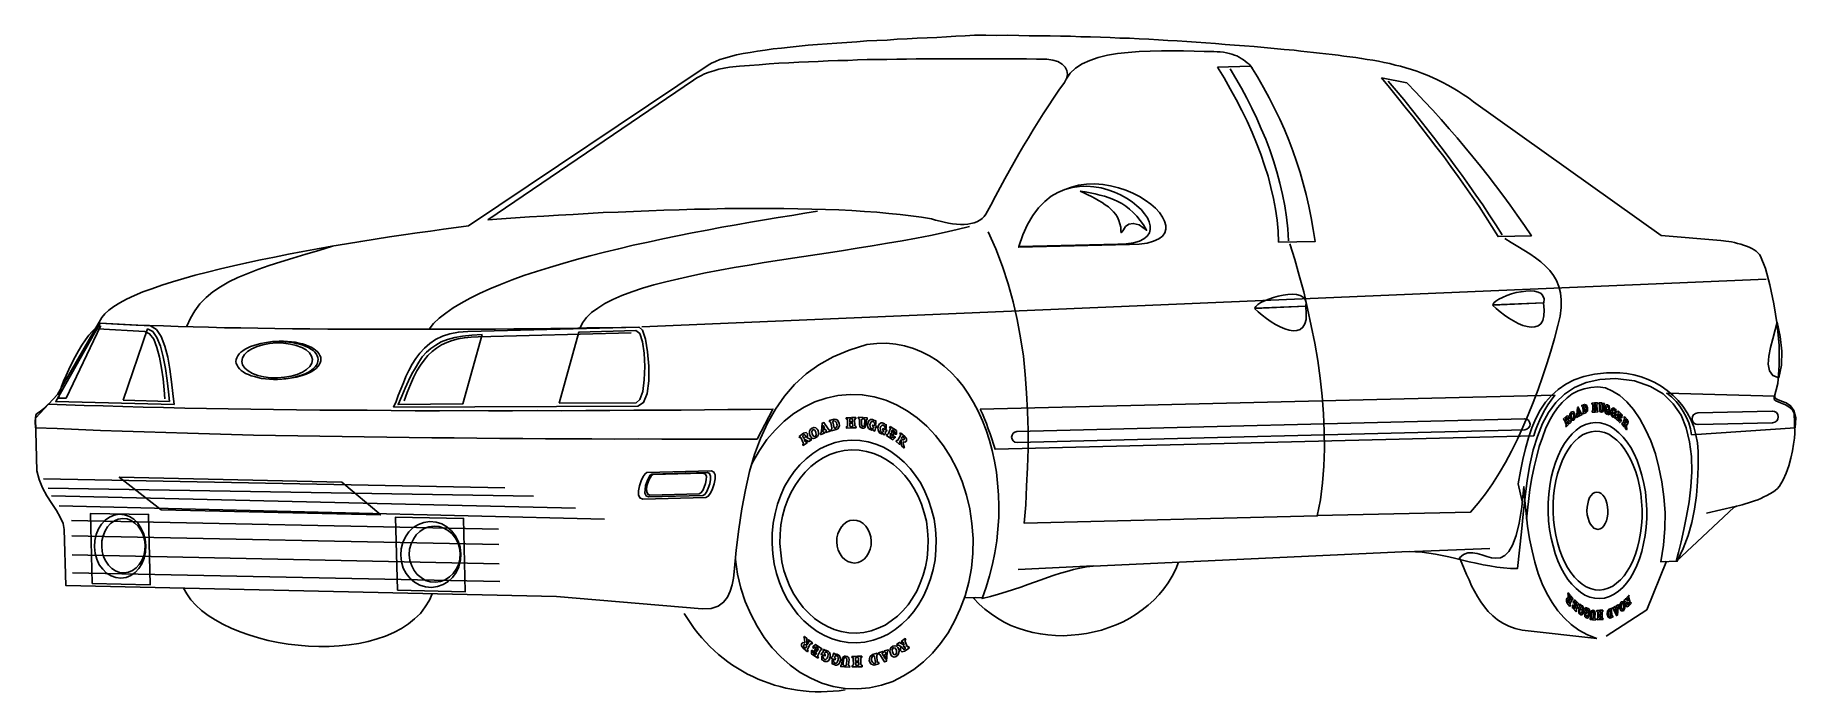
# Model space of a CAD drawing. Extents: x 149 to 250, y -977 to -912.
# Drawn here: x 242.479 to 245.161, y -963.62 to -962.62 of the extents above; entities that cross this region are included whole.
import ezdxf

# ---------------------------------------------------------------- set-up
doc = ezdxf.new("R2010")
doc.units = 0
doc.header["$MEASUREMENT"] = 0
doc.layers.get('0').update_dxf_attribs({"linetype": 'CONTINUOUS'})
doc.layers.add('7', color=7, linetype='CONTINUOUS')

msp = doc.modelspace()

# ---------------------------------------------------------------- linework, layer by layer
msp.add_lwpolyline([(244.87192, -963.53565), (244.93406, -963.49551), (244.96376, -963.42112)])
msp.add_arc((243.67466, -963.3816), 0.23889, 209.95373, 279.16128)
at = {"layer": '7', "linetype": 'Continuous'}
for points in [[(242.52324, -963.37298), (242.52539, -963.45832), (243.27274, -963.47509), (243.49492, -963.49406), (243.50842, -963.49335), (243.51902, -963.48989), (243.5274, -963.48398), (243.53361, -963.476), (243.53766, -963.467), (243.5406, -963.45732), (243.54249, -963.4473), (243.54368, -963.43767), (243.54675, -963.4045), (243.55056, -963.37237), (243.55514, -963.34166), (243.56081, -963.31271), (243.56722, -963.28479), (243.57476, -963.25862), (243.58375, -963.23419), (243.59419, -963.21116), (243.60646, -963.18949), (243.62021, -963.16993), (243.63577, -963.15211), (243.65315, -963.13601), (243.67272, -963.12199), (243.69448, -963.10971), (243.71878, -963.09949), (243.7456, -963.09098), (243.76087, -963.08952), (243.77546, -963.08915), (243.78972, -963.09057), (243.80331, -963.09309), (243.81656, -963.09703), (243.82914, -963.10204), (243.84104, -963.10814), (243.85262, -963.11568), (243.8635, -963.12395), (243.8737, -963.1333), (243.8832, -963.14338), (243.89239, -963.15454), (243.90053, -963.16678), (243.90831, -963.1794), (243.91541, -963.19275), (243.92182, -963.20718), (243.92752, -963.22162), (243.93253, -963.23715), (243.9365, -963.2527), (243.9401, -963.26898), (243.94301, -963.28565), (243.94487, -963.30267), (243.94637, -963.32005), (243.94681, -963.33748), (243.94653, -963.35492), (243.94521, -963.37275), (243.94353, -963.39058), (243.94077, -963.40845), (243.93694, -963.42598), (243.93276, -963.44352), (243.9275, -963.46109), (243.92117, -963.47834), (243.93391, -963.47517), (243.94627, -963.47165), (243.95793, -963.46815), (243.96922, -963.46431), (243.98017, -963.46083), (243.99074, -963.45701), (244.00132, -963.45318), (244.0112, -963.44974), (244.02107, -963.44629), (244.03095, -963.44283), (244.04083, -963.43974), (244.05037, -963.437), (244.06027, -963.43426), (244.07018, -963.43223), (244.0801, -963.43021), (244.09039, -963.42888), (244.57165, -963.40679), (244.58161, -963.4069), (244.59161, -963.40772), (244.60159, -963.40889), (244.61196, -963.41076), (244.62198, -963.41265), (244.63236, -963.41487), (244.64272, -963.4171), (244.65311, -963.4197), (244.66349, -963.42228), (244.67387, -963.42451), (244.6846, -963.42673), (244.69497, -963.4286), (244.70534, -963.43048), (244.71569, -963.43164), (244.72638, -963.43243), (244.7367, -963.43253), (244.73991, -963.40433), (244.74277, -963.3765), (244.7453, -963.34976), (244.74854, -963.32334), (244.75184, -963.29835), (244.75585, -963.27442), (244.76099, -963.25187), (244.76721, -963.23108), (244.77492, -963.21166), (244.7841, -963.19471), (244.7951, -963.17949), (244.80831, -963.16671), (244.82371, -963.15671), (244.84166, -963.14913), (244.86254, -963.14433), (244.88634, -963.14267), (244.91525, -963.14658), (244.93931, -963.15486), (244.95882, -963.16647), (244.97414, -963.18138), (244.98596, -963.19888), (244.99393, -963.21824), (244.99909, -963.23947), (245.00179, -963.26182), (245.00237, -963.28492), (245.00081, -963.30809), (244.9982, -963.33093), (244.99447, -963.35273), (244.99035, -963.37313), (244.98621, -963.39208), (244.98199, -963.40821), (244.97841, -963.42181), (245.06671, -963.33881), (245.0706, -963.33765), (245.07484, -963.33648), (245.07908, -963.33531), (245.08368, -963.33413), (245.08862, -963.33257), (245.0932, -963.33103), (245.09815, -963.32949), (245.10308, -963.32759), (245.10766, -963.32568), (245.11223, -963.32344), (245.11679, -963.32119), (245.12137, -963.31893), (245.12558, -963.31634), (245.12941, -963.3134), (245.13289, -963.31047), (245.13602, -963.30718), (245.14147, -963.29744), (245.14618, -963.287), (245.15017, -963.27586), (245.15344, -963.26441), (245.15565, -963.25331), (245.15754, -963.24296), (245.15872, -963.23367), (245.15924, -963.22618), (245.15848, -963.19595), (245.15513, -963.19035), (245.15041, -963.1862), (245.14534, -963.18312), (245.13995, -963.18076), (245.13491, -963.17876), (245.13061, -963.17709), (245.12806, -963.17466), (245.12762, -963.17183), (245.1335, -963.15032), (245.13566, -963.12323), (245.13524, -963.09264), (245.1323, -963.06068), (245.12724, -963.02913), (245.12117, -963.00011), (245.11449, -962.97502), (245.10725, -962.95634), (245.10541, -962.95389), (245.10322, -962.9511), (245.10067, -962.94902), (245.0974, -962.94661), (245.09379, -962.94458), (245.08983, -962.9429), (245.08552, -962.94123), (245.08122, -962.93956), (245.07691, -962.93824), (245.07224, -962.93694), (245.06759, -962.93563), (245.06294, -962.93468), (245.05866, -962.93407), (245.05437, -962.93347), (245.05043, -962.93285), (245.04652, -962.9326), (244.95594, -962.92491), (244.66969, -962.7211), (244.66206, -962.71524), (244.6541, -962.71011), (244.64649, -962.70496), (244.63891, -962.70017), (244.63097, -962.69575), (244.62304, -962.69168), (244.61511, -962.68761), (244.60718, -962.68388), (244.59927, -962.68053), (244.59137, -962.67753), (244.58346, -962.67452), (244.5752, -962.67189), (244.56696, -962.66924), (244.55871, -962.66697), (244.55048, -962.66503), (244.54225, -962.66275), (244.53366, -962.66119), (244.52507, -962.65927), (244.51649, -962.65771), (244.50792, -962.6565), (244.49934, -962.65494), (244.49041, -962.65373), (244.48149, -962.65254), (244.47257, -962.65134), (244.46363, -962.65014), (244.45436, -962.64895), (244.44508, -962.64812), (244.43544, -962.64694), (244.42615, -962.64574), (244.41653, -962.64492), (244.40689, -962.64374), (244.3969, -962.64257), (244.38156, -962.64118), (244.36622, -962.63979), (244.35089, -962.6384), (244.33591, -962.63699), (244.32092, -962.63559), (244.30595, -962.63454), (244.29133, -962.63348), (244.27672, -962.63207), (244.2621, -962.63102), (244.24749, -962.63031), (244.23323, -962.62926), (244.21862, -962.6282), (244.20401, -962.6275), (244.18976, -962.6268), (244.17514, -962.62574), (244.16053, -962.62504), (244.14592, -962.62433), (244.13132, -962.624), (244.11636, -962.6233), (244.1014, -962.62261), (244.08645, -962.62227), (244.07148, -962.62195), (244.05617, -962.62125), (244.04051, -962.62095), (244.02519, -962.62062), (244.00918, -962.62031), (243.99316, -962.62035), (243.97714, -962.62005), (243.9604, -962.61976), (243.94368, -962.61982), (243.92695, -962.61954), (243.90952, -962.61961), (243.89566, -962.62032), (243.88143, -962.62103), (243.86723, -962.62211), (243.85231, -962.62283), (243.83738, -962.62357), (243.82244, -962.6243), (243.80717, -962.62503), (243.7919, -962.62578), (243.77662, -962.62688), (243.76098, -962.62762), (243.7457, -962.62837), (243.73042, -962.62946), (243.71516, -962.63056), (243.70023, -962.63165), (243.68531, -962.63274), (243.67075, -962.63382), (243.65655, -962.63488), (243.6427, -962.6363), (243.62886, -962.63772), (243.61573, -962.63911), (243.60295, -962.6405), (243.5909, -962.64223), (243.57921, -962.64395), (243.56786, -962.64602), (243.55723, -962.6477), (243.54732, -962.64973), (243.53813, -962.6521), (243.52964, -962.65444), (243.52187, -962.65678), (243.51517, -962.65944), (243.50919, -962.66209), (243.50393, -962.66506), (243.13896, -962.91019), (243.12016, -962.91279), (243.10101, -962.91541), (243.08115, -962.91804), (243.06058, -962.92105), (243.03967, -962.92407), (243.01839, -962.9271), (242.99676, -962.93049), (242.97479, -962.93388), (242.95282, -962.93764), (242.93085, -962.9414), (242.90888, -962.94515), (242.88657, -962.94927), (242.86497, -962.95337), (242.84338, -962.95784), (242.82212, -962.96193), (242.80124, -962.96638), (242.78072, -962.97115), (242.76091, -962.97592), (242.74147, -962.98068), (242.72272, -962.98542), (242.70505, -962.9905), (242.68811, -962.99555), (242.67186, -963.00058), (242.65669, -963.00595), (242.64259, -963.01093), (242.62992, -963.01658), (242.61795, -963.02187), (242.60777, -963.02746), (242.59867, -963.03303), (242.59096, -963.03857), (242.58507, -963.04405), (242.58058, -963.04985), (242.51307, -963.16722), (242.47911, -963.20329), (242.48114, -963.28367), (242.48468, -963.29709), (242.48997, -963.30977), (242.49669, -963.32171), (242.50409, -963.33327), (242.51113, -963.3441), (242.51707, -963.35427), (242.52123, -963.36377), (242.52324, -963.37298)], [(244.33317, -962.66944), (244.33061, -962.66666), (244.32805, -962.66387), (244.32513, -962.66145), (244.32223, -962.65905), (244.31933, -962.65698), (244.31607, -962.65493), (244.31283, -962.65287), (244.30921, -962.65118), (244.30562, -962.64986), (244.30168, -962.64853), (244.29773, -962.6472), (244.29343, -962.64624), (244.2888, -962.64565), (244.28416, -962.64505), (244.27917, -962.64482), (244.27418, -962.6446), (244.25958, -962.64425), (244.24428, -962.64392), (244.2279, -962.64362), (244.21117, -962.64333), (244.19443, -962.6434), (244.17737, -962.64383), (244.16031, -962.64461), (244.14362, -962.64574), (244.12764, -962.64758), (244.11241, -962.65009), (244.09826, -962.65365), (244.0852, -962.65789), (244.0736, -962.66316), (244.06344, -962.66983), (244.05544, -962.6775), (244.04927, -962.68655)], [(243.16861, -962.9009), (243.18921, -962.89931), (243.21052, -962.89806), (243.23184, -962.89645), (243.25387, -962.89519), (243.2759, -962.89392), (243.29829, -962.89264), (243.32103, -962.89136), (243.34413, -962.89006), (243.36688, -962.88914), (243.39034, -962.8882), (243.41346, -962.88725), (243.43655, -962.88632), (243.46002, -962.88573), (243.48314, -962.88478), (243.50627, -962.88456), (243.52937, -962.88398), (243.55214, -962.88376), (243.57455, -962.88356), (243.59698, -962.88369), (243.61904, -962.88385), (243.6404, -962.88403), (243.66177, -962.88455), (243.68278, -962.88509), (243.70308, -962.88601), (243.72303, -962.88693), (243.74228, -962.88823), (243.76082, -962.88954), (243.77902, -962.89121), (243.79649, -962.89291), (243.8129, -962.89499), (243.82896, -962.89708), (243.84397, -962.89954), (243.85043, -962.90151), (243.85722, -962.90312), (243.86368, -962.90473), (243.87011, -962.906), (243.87618, -962.90691), (243.88225, -962.90747), (243.88831, -962.90804), (243.89401, -962.90789), (243.89933, -962.90739), (243.90428, -962.90657), (243.90924, -962.90537), (243.91347, -962.90384), (243.91768, -962.9016), (243.92118, -962.89901), (243.9243, -962.89574), (243.92705, -962.89212), (243.93453, -962.8784), (243.94168, -962.86506), (243.9488, -962.85171), (243.95596, -962.83872), (243.96311, -962.82572), (243.97025, -962.81309), (243.97741, -962.80046), (243.98457, -962.78818), (243.99174, -962.7759), (243.99926, -962.76361), (244.00678, -962.75167), (244.0143, -962.73939), (244.0222, -962.72745), (244.03007, -962.7155), (244.03832, -962.70356), (244.04656, -962.6916), (244.04996, -962.68547), (244.05122, -962.67939), (244.05037, -962.67336), (244.04774, -962.66809), (244.04336, -962.66358), (244.03685, -962.65982), (244.02896, -962.65752), (244.01968, -962.65598), (244.00403, -962.65602), (243.98871, -962.6557), (243.97305, -962.65574), (243.95775, -962.65576), (243.94246, -962.6558), (243.92714, -962.65547), (243.91184, -962.6555), (243.89689, -962.65551), (243.8816, -962.65555), (243.86629, -962.65557), (243.85135, -962.6556), (243.83641, -962.65562), (243.8211, -962.65565), (243.80617, -962.65602), (243.79123, -962.65605), (243.7763, -962.65642), (243.76136, -962.6568), (243.74642, -962.65681), (243.73149, -962.65719), (243.71655, -962.65793), (243.70162, -962.6583), (243.68668, -962.65868), (243.67176, -962.65941), (243.65683, -962.66015), (243.6419, -962.66087), (243.62697, -962.6616), (243.61168, -962.66235), (243.59677, -962.66344), (243.58185, -962.66451), (243.56694, -962.6656), (243.55166, -962.6667), (243.53675, -962.66814), (243.52825, -962.66978), (243.52046, -962.67141), (243.51269, -962.67373), (243.50564, -962.67604), (243.49858, -962.67836), (243.49261, -962.68135), (243.48664, -962.68471), (243.48174, -962.68804), (243.16861, -962.9009)], [(244.27976, -962.66829), (244.28978, -962.68476), (244.29909, -962.70126), (244.30841, -962.71775), (244.31701, -962.73426), (244.3249, -962.75078), (244.33244, -962.76767), (244.33926, -962.78422), (244.34573, -962.80115), (244.3515, -962.81809), (244.3569, -962.83467), (244.36125, -962.85165), (244.36522, -962.86827), (244.36814, -962.88492), (244.37068, -962.90157), (244.37217, -962.91827), (244.37295, -962.93497), (244.42845, -962.93429), (244.42584, -962.91584), (244.42255, -962.89779), (244.41889, -962.88008), (244.41489, -962.8624), (244.41055, -962.84542), (244.40587, -962.82882), (244.40046, -962.81222), (244.39471, -962.79564), (244.3886, -962.77942), (244.38179, -962.76322), (244.37463, -962.7474), (244.36674, -962.73122), (244.35851, -962.71506), (244.34993, -962.69927), (244.34062, -962.68277), (244.33061, -962.66666), (244.27976, -962.66829)], [(244.29941, -962.67101), (244.30795, -962.68538), (244.31651, -962.70046), (244.32436, -962.71557), (244.33222, -962.73066), (244.33974, -962.7465), (244.34653, -962.76233), (244.35335, -962.77818), (244.35944, -962.7944), (244.3652, -962.81098), (244.37026, -962.82793), (244.37496, -962.84489), (244.37895, -962.86222), (244.38223, -962.87958), (244.3848, -962.89696), (244.38702, -962.91469), (244.38819, -962.93281)], [(244.52962, -962.68477), (244.54174, -962.69941), (244.55385, -962.71441), (244.56563, -962.72942), (244.57774, -962.74406), (244.5895, -962.75907), (244.60127, -962.77443), (244.61269, -962.78944), (244.62445, -962.80445), (244.63551, -962.81983), (244.64657, -962.83485), (244.65728, -962.85024), (244.66799, -962.86563), (244.67832, -962.88066), (244.68832, -962.89607), (244.69796, -962.91113), (244.70724, -962.92655), (244.7581, -962.92527), (244.74738, -962.90954), (244.73631, -962.89414), (244.72561, -962.87876), (244.71454, -962.86338), (244.70315, -962.84872), (244.69209, -962.83371), (244.68034, -962.81941), (244.66893, -962.80476), (244.65684, -962.79047), (244.64509, -962.77617), (244.63264, -962.76226), (244.62053, -962.74797), (244.60773, -962.73405), (244.59493, -962.72014), (244.58177, -962.70624), (244.56825, -962.69234), (244.52962, -962.68477)], [(244.54007, -962.68985), (244.55181, -962.70379), (244.56356, -962.71772), (244.57494, -962.73203), (244.58634, -962.74634), (244.59773, -962.76064), (244.60911, -962.77493), (244.62017, -962.78961), (244.63121, -962.80428), (244.6419, -962.81895), (244.65259, -962.83362), (244.66329, -962.84866), (244.67362, -962.86334), (244.68397, -962.87839), (244.69395, -962.89343), (244.70395, -962.90884), (244.71357, -962.9239)], [(244.05028, -962.85378), (244.05592, -962.85151), (244.06829, -962.84834), (244.08035, -962.84662), (244.09279, -962.84631), (244.10527, -962.84706), (244.11706, -962.84925), (244.12888, -962.85215), (244.14036, -962.85578), (244.1508, -962.8605), (244.16089, -962.86559), (244.16993, -962.87104), (244.17827, -962.87725), (244.18554, -962.88346), (244.1914, -962.89008), (244.19619, -962.89672), (244.19919, -962.90305), (244.20113, -962.90941), (244.20128, -962.9151), (244.19964, -962.92084), (244.19586, -962.9259), (244.19027, -962.92997), (244.18253, -962.93372), (244.17264, -962.93646), (244.16059, -962.93819), (244.14565, -962.93857), (243.97708, -962.94281), (243.97741, -962.94173), (243.97741, -962.94173)], [(243.97741, -962.94173), (243.98336, -962.92379), (243.99044, -962.90796), (243.99864, -962.89422), (244.00724, -962.88262), (244.01661, -962.87313), (244.02673, -962.86504), (244.0369, -962.8591), (244.04745, -962.85456), (244.05842, -962.85179), (244.06976, -962.85008), (244.08078, -962.8498), (244.09148, -962.85061), (244.10255, -962.85246), (244.11295, -962.85541), (244.123, -962.85871), (244.13237, -962.8631), (244.14139, -962.8682), (244.14971, -962.8737), (244.15697, -962.87956), (244.16353, -962.88545), (244.16867, -962.89172), (244.17309, -962.89802), (244.17573, -962.904), (244.17731, -962.91001), (244.17746, -962.9157), (244.17616, -962.92106), (244.17272, -962.92579), (244.16785, -962.93018), (244.16082, -962.93355), (244.15199, -962.93592), (244.14099, -962.93761), (244.12784, -962.93794), (243.97741, -962.94173)], [(244.07066, -962.85719), (244.07851, -962.8584), (244.08602, -962.85999), (244.09353, -962.86123), (244.10069, -962.86318), (244.10786, -962.86514), (244.11468, -962.86746), (244.1215, -962.86978), (244.12798, -962.87281), (244.13411, -962.87622), (244.14027, -962.88033), (244.14608, -962.88482), (244.15154, -962.88966), (244.15702, -962.89557), (244.16216, -962.90185), (244.16696, -962.90885), (244.17179, -962.9169), (244.16056, -962.90864), (244.15159, -962.90639), (244.14487, -962.90762), (244.13998, -962.9113), (244.13654, -962.91601), (244.13414, -962.91963), (244.1331, -962.92073), (244.13267, -962.91789), (244.13253, -962.91221), (244.13133, -962.9069), (244.12978, -962.90195), (244.12752, -962.89703), (244.12492, -962.89282), (244.12161, -962.88863), (244.11761, -962.88482), (244.1136, -962.88137), (244.10889, -962.87793), (244.10418, -962.87448), (244.09877, -962.87142), (244.09334, -962.86835), (244.08794, -962.86564), (244.08219, -962.86295), (244.07641, -962.85988), (244.07066, -962.85719)], [(243.07887, -963.06755), (243.08577, -963.0592), (243.09446, -963.05115), (243.10423, -963.04308), (243.11542, -963.03532), (243.12768, -963.0279), (243.14137, -963.02044), (243.15578, -963.01331), (243.17126, -963.00616), (243.18781, -962.99934), (243.20544, -962.99248), (243.22342, -962.98598), (243.24248, -962.97981), (243.26225, -962.97362), (243.28238, -962.96742), (243.30322, -962.96156), (243.32444, -962.95604), (243.34601, -962.95051), (243.36792, -962.94498), (243.38987, -962.9398), (243.41251, -962.93496), (243.43481, -962.93013), (243.45746, -962.92529), (243.47977, -962.92082), (243.50244, -962.91669), (243.52475, -962.91221), (243.54671, -962.90845), (243.56832, -962.90471), (243.58993, -962.90096), (243.61085, -962.89722), (243.6314, -962.89423), (243.65124, -962.89087), (243.6704, -962.88789)], [(243.30836, -963.06641), (243.31242, -963.05812), (243.31863, -963.05013), (243.32627, -963.04246), (243.3357, -963.03547), (243.34655, -963.02878), (243.35885, -963.02242), (243.37258, -963.01639), (243.38773, -963.01068), (243.40396, -963.00528), (243.42127, -963.00022), (243.43967, -962.99549), (243.45911, -962.99073), (243.47928, -962.9863), (243.50017, -962.98187), (243.52178, -962.97777), (243.54373, -962.97364), (243.56641, -962.96988), (243.58945, -962.96609), (243.61285, -962.96266), (243.63624, -962.95886), (243.66, -962.95542), (243.68374, -962.95162), (243.70714, -962.94818), (243.73089, -962.94438), (243.75392, -962.9406), (243.77696, -962.93682), (243.79928, -962.93305), (243.82122, -962.92894), (243.84283, -962.92484), (243.86336, -962.9204), (243.88317, -962.91599), (243.90227, -962.91124)], [(243.93057, -962.91907), (243.94226, -962.9451), (243.9522, -962.9719), (243.96105, -962.99872), (243.9685, -963.02594), (243.97489, -963.05318), (243.97984, -963.08081), (243.98411, -963.10881), (243.98695, -963.13685), (243.98908, -963.16492), (243.99052, -963.19335), (243.99122, -963.22144), (243.99123, -963.24991), (243.99051, -963.2784), (243.9891, -963.30688), (243.98768, -963.33538), (243.98554, -963.36356), (244.43185, -963.35232), (244.43658, -963.32764), (244.43984, -963.30194), (244.44168, -963.27628), (244.4428, -963.24992), (244.44248, -963.22324), (244.44146, -963.19657), (244.43935, -963.16958), (244.43618, -963.14262), (244.43265, -963.11567), (244.42808, -963.08909), (244.42277, -963.06253), (244.41714, -963.03634), (244.41115, -963.01088), (244.40447, -962.98577), (244.39745, -962.9614), (244.39009, -962.93775)], [(244.43184, -963.35196), (244.66551, -963.34644), (244.6769, -963.33297), (244.68793, -963.31881), (244.69858, -963.3036), (244.70885, -963.28734), (244.71875, -963.27073), (244.72792, -963.25341), (244.73672, -963.23541), (244.74515, -963.21705), (244.75322, -963.19833), (244.76094, -963.17928), (244.76828, -963.15988), (244.7749, -963.14049), (244.78152, -963.12076), (244.78743, -963.1014), (244.79335, -963.08167), (244.79855, -963.06232), (244.80175, -963.04801), (244.80355, -963.03479), (244.80361, -963.02305), (244.80228, -963.01242), (244.7999, -963.0025), (244.79647, -962.9937), (244.79165, -962.98564), (244.78611, -962.9783), (244.77955, -962.9717), (244.77227, -962.96512), (244.76428, -962.95892), (244.75559, -962.95309), (244.74655, -962.94727), (244.73715, -962.94146), (244.72739, -962.93565), (244.71763, -962.9295)], [(242.71009, -963.06333), (242.71547, -963.05073), (242.72194, -963.03954), (242.72987, -963.02902), (242.73924, -963.01953), (242.74969, -963.01072), (242.76124, -963.00297), (242.77386, -962.99552), (242.78756, -962.98878), (242.80272, -962.9827), (242.81822, -962.97662), (242.83516, -962.97086), (242.8528, -962.96508), (242.87152, -962.95926), (242.89095, -962.95343), (242.91108, -962.94759), (242.93192, -962.94138)], [(243.40295, -963.06403), (245.11561, -962.99135)], [(244.3367, -963.03588), (244.33841, -963.03299), (244.34154, -963.03007), (244.34609, -963.0271), (244.35172, -963.02446), (244.35806, -963.02182), (244.3651, -963.01915), (244.37253, -963.01719), (244.37996, -963.01592), (244.38707, -963.01504), (244.39417, -963.0145), (244.40023, -963.01506), (244.40595, -963.01635), (244.41028, -963.01873), (244.41323, -963.02221), (244.41476, -963.0268), (244.41455, -963.0325), (244.3367, -963.03588)], [(244.69919, -963.03067), (244.70089, -963.02777), (244.70401, -963.02485), (244.70857, -963.02189), (244.71419, -963.01926), (244.72054, -963.0166), (244.72759, -963.01393), (244.73502, -963.01197), (244.74245, -963.01072), (244.74954, -963.00982), (244.75666, -963.00929), (244.76272, -963.00986), (244.76844, -963.01113), (244.77277, -963.01351), (244.7757, -963.01699), (244.77724, -963.02159), (244.77704, -963.02728), (244.69919, -963.03067)], [(244.33636, -963.03625), (244.34183, -963.04145), (244.348, -963.04626), (244.35453, -963.05145), (244.36142, -963.05625), (244.36828, -963.06035), (244.37549, -963.06409), (244.38233, -963.06712), (244.38913, -963.06908), (244.3952, -963.06999), (244.40089, -963.0695), (244.40584, -963.06794), (244.41003, -963.06463), (244.41274, -963.05959), (244.4147, -963.05278), (244.41519, -963.04387), (244.4142, -963.03286), (244.33636, -963.03625)], [(244.69883, -963.03103), (244.7043, -963.03623), (244.71047, -963.04106), (244.71702, -963.04623), (244.7239, -963.05104), (244.73075, -963.05514), (244.73798, -963.05886), (244.7448, -963.0619), (244.75162, -963.06386), (244.75769, -963.06478), (244.76338, -963.06427), (244.76831, -963.06274), (244.7725, -963.05942), (244.77523, -963.05437), (244.77718, -963.04756), (244.77767, -963.03865), (244.77668, -963.02764), (244.69883, -963.03103)], [(242.69033, -963.18268), (242.68848, -963.16599), (242.68624, -963.1479), (242.68398, -963.12874), (242.68068, -963.11032), (242.67633, -963.09335), (242.67063, -963.0789), (242.6636, -963.06841), (242.65456, -963.06258), (242.57759, -963.05847), (242.51014, -963.17796), (242.69033, -963.18268)], [(242.52603, -963.17294), (242.57842, -963.06309), (242.57453, -963.06388), (242.57033, -963.06685), (242.56546, -963.07124), (242.56062, -963.07705), (242.55546, -963.08394), (242.54998, -963.09226), (242.54486, -963.10093), (242.53974, -963.10995), (242.53464, -963.11934), (242.53026, -963.12906), (242.52587, -963.13806), (242.52217, -963.14706), (242.51917, -963.15496), (242.51687, -963.16213), (242.51523, -963.16823), (242.51465, -963.17286), (242.52603, -963.17294)], [(242.57425, -963.0671), (242.64589, -963.07134), (242.65309, -963.07472), (242.65935, -963.0831), (242.66428, -963.09543), (242.66821, -963.11029), (242.67112, -963.12694), (242.67369, -963.14359), (242.67516, -963.15993), (242.67658, -963.17412)], [(242.57759, -963.05847), (242.59506, -963.05946), (242.61322, -963.06042), (242.63282, -963.06135), (242.65311, -963.06191), (242.67449, -963.0628), (242.69657, -963.06367), (242.71937, -963.06416), (242.74287, -963.06463), (242.76744, -963.06544), (242.79236, -963.06588), (242.81799, -963.0663), (242.84398, -963.06671), (242.87068, -963.06711), (242.89737, -963.06714), (242.92477, -963.06753), (242.95253, -963.06754), (242.98066, -963.0679), (243.00877, -963.06791), (243.03724, -963.06789), (243.06571, -963.06789), (243.09417, -963.06788), (243.12264, -963.06788), (243.15146, -963.06787), (243.17992, -963.0675), (243.20803, -963.06714), (243.23614, -963.06715), (243.26424, -963.06681), (243.29164, -963.06647), (243.31902, -963.06578), (243.3457, -963.06547), (243.37203, -963.06516), (243.39799, -963.0645)], [(242.61294, -963.17609), (242.65006, -963.06732), (242.65798, -963.07104), (242.66426, -963.08014), (242.66957, -963.09352), (242.6739, -963.10978), (242.6772, -963.12785), (242.67979, -963.14593), (242.682, -963.16296), (242.68344, -963.17787), (242.61294, -963.17609)], [(243.02492, -963.1867), (243.39675, -963.18482), (243.40551, -963.17961), (243.41085, -963.16595), (243.41357, -963.14667), (243.41372, -963.12424), (243.41174, -963.10223), (243.40842, -963.0831), (243.4038, -963.06934), (243.39869, -963.06449), (243.13766, -963.07106), (243.12346, -963.07213), (243.11071, -963.07458), (243.09907, -963.07843), (243.08888, -963.08367), (243.08013, -963.08959), (243.07212, -963.09655), (243.06485, -963.10421), (243.05864, -963.11254), (243.05317, -963.12122), (243.04806, -963.13061), (243.04368, -963.13998), (243.03965, -963.14968), (243.03562, -963.15939), (243.03195, -963.16873), (243.02863, -963.17807), (243.02492, -963.1867)], [(243.04105, -963.17704), (243.04571, -963.16411), (243.0504, -963.15226), (243.0551, -963.14147), (243.06018, -963.13137), (243.06566, -963.12269), (243.07116, -963.11472), (243.07702, -963.10782), (243.08363, -963.10161), (243.09026, -963.09645), (243.09762, -963.09163), (243.10571, -963.08787), (243.11382, -963.08482), (243.123, -963.08246), (243.13257, -963.08079), (243.14287, -963.07982), (243.15389, -963.07919), (243.38646, -963.07334)], [(243.27707, -963.18035), (243.39413, -963.1799), (243.40006, -963.17511), (243.40437, -963.16256), (243.40676, -963.14471), (243.40768, -963.12439), (243.40646, -963.1045), (243.40389, -963.08678), (243.39966, -963.07442), (243.39385, -963.06959), (243.30708, -963.07213), (243.27707, -963.18035)], [(245.13256, -963.05712), (245.1293, -963.06894), (245.12573, -963.08219), (245.12215, -963.09581), (245.11964, -963.10904), (245.11887, -963.12081), (245.12091, -963.13108), (245.12571, -963.13807), (245.13506, -963.14174), (245.13884, -963.12243), (245.13938, -963.10143), (245.13704, -963.07906), (245.13256, -963.05712)], [(242.84662, -963.08657), (242.85301, -963.08641), (242.85908, -963.08697), (242.86514, -963.08753), (242.87086, -963.0881), (242.87657, -963.08937), (242.88159, -963.09067), (242.88661, -963.09197), (242.89092, -963.09399), (242.89523, -963.09566), (242.89885, -963.09807), (242.90211, -963.10013), (242.90466, -963.10254), (242.90688, -963.10534), (242.90836, -963.10815), (242.9095, -963.11096), (242.90993, -963.11381), (242.90964, -963.11666), (242.90865, -963.11953), (242.90731, -963.1224), (242.90524, -963.12531), (242.90281, -963.12787), (242.89966, -963.13007), (242.89616, -963.13265), (242.89194, -963.13454), (242.88774, -963.13677), (242.88279, -963.13833), (242.87785, -963.13988), (242.8722, -963.14144), (242.86652, -963.14229), (242.86049, -963.14316), (242.85447, -963.14403), (242.84807, -963.14419), (242.84166, -963.14435), (242.8356, -963.14379), (242.82953, -963.14323), (242.82383, -963.14265), (242.8181, -963.14138), (242.81308, -963.14008), (242.80808, -963.13878), (242.80375, -963.13676), (242.79944, -963.13509), (242.79582, -963.13269), (242.79256, -963.13064), (242.79001, -963.12821), (242.78781, -963.12541), (242.78631, -963.12261), (242.78518, -963.11979), (242.78474, -963.11696), (242.78503, -963.1141), (242.78603, -963.11123), (242.78738, -963.10835), (242.78944, -963.10544), (242.79187, -963.1029), (242.79502, -963.10068), (242.79851, -963.0981), (242.80273, -963.09622), (242.80695, -963.09398), (242.81188, -963.09243), (242.81683, -963.09087), (242.82249, -963.08932), (242.82815, -963.08846), (242.83418, -963.08759), (242.84021, -963.08673), (242.84662, -963.08657)], [(242.84667, -963.08871), (242.85735, -963.08915), (242.86771, -963.09031), (242.87665, -963.09257), (242.88492, -963.09557), (242.89142, -963.09932), (242.89652, -963.10382), (242.89983, -963.10871), (242.90104, -963.11403), (242.9001, -963.11939), (242.89704, -963.12444), (242.89217, -963.1292), (242.88587, -963.13326), (242.87777, -963.13667), (242.86894, -963.13939), (242.85866, -963.14108), (242.84802, -963.14205), (242.83732, -963.14161), (242.82697, -963.14045), (242.81802, -963.13818), (242.80976, -963.13518), (242.80326, -963.13144), (242.79817, -963.12693), (242.79484, -963.12204), (242.79364, -963.11674), (242.79457, -963.11136), (242.79765, -963.10631), (242.8025, -963.10156), (242.80882, -963.09749), (242.81691, -963.09408), (242.82573, -963.09136), (242.83601, -963.08969), (242.84667, -963.08871)], [(242.85766, -963.14358), (242.85837, -963.14356), (242.86439, -963.14271), (242.87042, -963.14185), (242.87645, -963.14098), (242.88176, -963.13942), (242.88705, -963.13787), (242.89164, -963.13633), (242.8962, -963.13408), (242.90007, -963.13219), (242.90392, -963.12962), (242.90672, -963.1274), (242.9095, -963.12484), (242.91155, -963.12195), (242.91291, -963.11907), (242.9139, -963.11619), (242.91419, -963.11334), (242.91376, -963.1105), (242.91262, -963.10769), (242.91112, -963.10487), (242.90892, -963.10208), (242.90602, -963.09966), (242.90311, -963.09761), (242.89914, -963.09522), (242.89518, -963.09354), (242.89051, -963.09151), (242.88585, -963.09021), (242.88048, -963.08892), (242.8751, -963.08763), (242.86904, -963.08708), (242.86297, -963.08652), (242.85692, -963.08596), (242.85051, -963.08612), (242.84412, -963.08628), (242.84092, -963.08671), (242.84092, -963.08671)], [(243.15949, -963.07585), (243.13014, -963.18156), (243.03158, -963.18261), (243.03731, -963.16967), (243.04269, -963.15744), (243.04776, -963.14627), (243.05283, -963.13582), (243.05793, -963.12644), (243.06304, -963.11778), (243.06854, -963.10981), (243.07477, -963.10289), (243.08139, -963.09703), (243.08908, -963.09185), (243.0975, -963.08701), (243.10703, -963.08357), (243.11797, -963.08045), (243.13002, -963.07837), (243.14385, -963.07659), (243.15949, -963.07585)], [(244.7441, -963.33058), (244.73808, -963.30332), (244.74151, -963.28439), (244.74498, -963.26651), (244.74918, -963.24967), (244.75339, -963.23321), (244.75871, -963.21812), (244.76475, -963.20409), (244.77154, -963.19112), (244.77943, -963.17917), (244.78843, -963.16862), (244.79887, -963.15946), (244.8104, -963.15135), (244.82342, -963.14497), (244.83787, -963.13998), (244.85415, -963.13637), (244.87261, -963.13447), (244.89253, -963.13433), (244.90359, -963.13547), (244.91432, -963.13734), (244.92507, -963.14028), (244.93584, -963.14427), (244.94593, -963.149), (244.95568, -963.1548), (244.96508, -963.16098), (244.97382, -963.16859), (244.98149, -963.17657), (244.98883, -963.18528), (244.99548, -963.19508), (245.00108, -963.20561), (245.00527, -963.21654), (245.00878, -963.22856), (245.01122, -963.24094), (245.01227, -963.25408), (245.01215, -963.27757), (245.0113, -963.3), (245.00969, -963.3214), (245.00666, -963.3421), (245.00255, -963.3625), (244.99663, -963.38221), (244.9893, -963.40197), (244.98018, -963.42142), (244.95529, -963.42239), (244.95929, -963.39703), (244.9615, -963.37171), (244.96159, -963.34716), (244.95993, -963.32336), (244.95685, -963.30031), (244.95238, -963.27836), (244.94688, -963.25751), (244.93998, -963.23812), (244.93207, -963.22052), (244.92312, -963.20437), (244.91352, -963.19038), (244.90326, -963.17854), (244.89269, -963.16885), (244.88184, -963.162), (244.8707, -963.15731), (244.85927, -963.15581), (244.8486, -963.15643), (244.83833, -963.15847), (244.82918, -963.16191), (244.82038, -963.1664), (244.81235, -963.17229), (244.80471, -963.1796), (244.7978, -963.1876), (244.79128, -963.19737), (244.78514, -963.20785), (244.77974, -963.21973), (244.77473, -963.23267), (244.7701, -963.24667), (244.7662, -963.26134), (244.76233, -963.27746), (244.75885, -963.29426), (244.75574, -963.31213), (244.75083, -963.35745), (244.7508, -963.35637)], [(243.54568, -963.41875), (243.54568, -963.41875), (243.54874, -963.4411), (243.55391, -963.46232), (243.56047, -963.4828), (243.56879, -963.50215), (243.57849, -963.52041), (243.58925, -963.53759), (243.60139, -963.55329), (243.61454, -963.56719), (243.62911, -963.58), (243.64433, -963.591), (243.66057, -963.59983), (243.67711, -963.60725), (243.69467, -963.61215), (243.7129, -963.61525), (243.73143, -963.61585), (243.74989, -963.61432), (243.76794, -963.61031), (243.78523, -963.60452), (243.80139, -963.59629), (243.81716, -963.58665), (243.8318, -963.57489), (243.84569, -963.56137), (243.85814, -963.54682), (243.86947, -963.53053), (243.87934, -963.51283), (243.88813, -963.49411), (243.89546, -963.47436), (243.90098, -963.45358), (243.90507, -963.43212), (243.90699, -963.40965), (243.90748, -963.38687), (243.90585, -963.36414), (243.90279, -963.34179), (243.89763, -963.32057), (243.89107, -963.30012), (243.88275, -963.28075), (243.87304, -963.26249), (243.86228, -963.24533), (243.85015, -963.22961), (243.83699, -963.21572), (243.82244, -963.20292), (243.80722, -963.19192), (243.79099, -963.18307), (243.77443, -963.17566), (243.75687, -963.17076), (243.73864, -963.16767), (243.72013, -963.16705), (243.70165, -963.1686), (243.6836, -963.17261), (243.66631, -963.17838), (243.65016, -963.18661), (243.63439, -963.19627), (243.61974, -963.20802), (243.60584, -963.22154), (243.5934, -963.23608), (243.58206, -963.25239), (243.57219, -963.27007), (243.57017, -963.27439), (243.57017, -963.27439)], [(243.91854, -963.18981), (244.79376, -963.16849), (244.78824, -963.17574), (244.78309, -963.183), (244.77866, -963.19057), (244.77458, -963.19815), (244.77085, -963.20608), (244.7675, -963.21399), (244.76449, -963.22189), (244.7615, -963.23015), (243.94107, -963.25081), (243.93873, -963.24304), (243.93605, -963.23493), (243.93336, -963.22717), (243.93067, -963.21941), (243.92798, -963.21165), (243.92495, -963.20424), (243.92191, -963.19686), (243.91854, -963.18981)], [(244.85027, -963.18023), (244.85419, -963.18013), (244.85423, -963.18191), (244.85389, -963.18228), (244.85389, -963.18228), (244.85354, -963.18264), (244.85354, -963.183), (244.85362, -963.18584), (244.85576, -963.18579), (244.85569, -963.18295), (244.85568, -963.18258), (244.8553, -963.18224), (244.85529, -963.18188), (244.85494, -963.18189), (244.8549, -963.18011), (244.8588, -963.18001), (244.85885, -963.18179), (244.85851, -963.18216), (244.85814, -963.18217), (244.8578, -963.18253), (244.85782, -963.18324), (244.85801, -963.19072), (244.85803, -963.19143), (244.85839, -963.19177), (244.85876, -963.19211), (244.85911, -963.1921), (244.85915, -963.19388), (244.85525, -963.19398), (244.8552, -963.1922), (244.85555, -963.19219), (244.85555, -963.19184), (244.8559, -963.19148), (244.85589, -963.19112), (244.8558, -963.18757), (244.85366, -963.18762), (244.85374, -963.19083), (244.85376, -963.19154), (244.85377, -963.19189), (244.85413, -963.19188), (244.85449, -963.19222), (244.85454, -963.194), (244.85062, -963.1941), (244.85057, -963.19232), (244.85093, -963.19196), (244.85128, -963.19195), (244.85162, -963.19123), (244.8516, -963.19051), (244.85142, -963.18306), (244.8514, -963.18234), (244.85103, -963.18235), (244.85068, -963.182), (244.85031, -963.182), (244.85027, -963.18023)], [(244.86095, -963.17996), (244.86522, -963.18021), (244.8649, -963.182), (244.86456, -963.18236), (244.8642, -963.18237), (244.86386, -963.18274), (244.86387, -963.18309), (244.86403, -963.18949), (244.86443, -963.19162), (244.86553, -963.19231), (244.86657, -963.19157), (244.86689, -963.19013), (244.86709, -963.18372), (244.86708, -963.18337), (244.8667, -963.18267), (244.86634, -963.18232), (244.86599, -963.18232), (244.86595, -963.18055), (244.86915, -963.18083), (244.86884, -963.18262), (244.86848, -963.18263), (244.86849, -963.18298), (244.86815, -963.18335), (244.86816, -963.18405), (244.86797, -963.19047), (244.86698, -963.19368), (244.86487, -963.19445), (244.8627, -963.19344), (244.86192, -963.19026), (244.86174, -963.18315), (244.86172, -963.18243), (244.86135, -963.18209), (244.86134, -963.18173), (244.86099, -963.18174), (244.86095, -963.17996)], [(245.15975, -963.21799), (245.00202, -963.22873), (245.00036, -963.21951), (244.99765, -963.21069), (244.99386, -963.20152), (244.98938, -963.1931), (244.9842, -963.18505), (244.97832, -963.17772), (244.97138, -963.17078), (244.96412, -963.16526), (245.12865, -963.16966), (245.12943, -963.17285), (245.13304, -963.17488), (245.13915, -963.17722), (245.14598, -963.17991), (245.15285, -963.18436), (245.15802, -963.1917), (245.16079, -963.20266), (245.15975, -963.21799)], [(242.49885, -963.1818), (242.52592, -963.1829), (242.5537, -963.18398), (242.58256, -963.18468), (242.61247, -963.18571), (242.64308, -963.18635), (242.67442, -963.18734), (242.70683, -963.18795), (242.73957, -963.18855), (242.77304, -963.18913), (242.80722, -963.18969), (242.84175, -963.19025), (242.87699, -963.19043), (242.91223, -963.19097), (242.94818, -963.19113), (242.98447, -963.19128), (243.02114, -963.19178), (243.0578, -963.19193), (243.09481, -963.19206), (243.13181, -963.19184), (243.16918, -963.19196), (243.20619, -963.1921), (243.24355, -963.19187), (243.28057, -963.192), (243.31756, -963.19178), (243.35421, -963.19158), (243.39087, -963.19137), (243.42715, -963.19117), (243.46309, -963.19098), (243.49867, -963.19078), (243.53388, -963.19026), (243.5684, -963.1901), (243.60255, -963.18959), (243.57843, -963.23539), (243.54178, -963.23525), (243.50548, -963.23545), (243.46954, -963.23529), (243.4336, -963.23513), (243.39765, -963.23496), (243.36207, -963.23516), (243.32684, -963.23496), (243.2916, -963.23479), (243.25636, -963.23461), (243.22149, -963.23442), (243.18661, -963.23422), (243.15174, -963.23404), (243.1172, -963.23348), (243.08304, -963.23328), (243.0485, -963.23273), (243.01434, -963.23251), (242.98016, -963.23196), (242.94634, -963.23138), (242.91251, -963.23081), (242.87869, -963.23024), (242.84487, -963.22967), (242.81142, -963.22909), (242.77793, -963.22815), (242.74447, -963.22721), (242.71099, -963.22627), (242.67787, -963.22533), (242.64476, -963.22438), (242.61128, -963.2231), (242.57815, -963.22216), (242.54503, -963.22085), (242.51225, -963.21918), (242.47912, -963.21789), (242.47888, -963.20863), (242.4791, -963.20294), (242.47973, -963.19937), (242.48108, -963.19684), (242.48353, -963.195), (242.48703, -963.19277), (242.49225, -963.18837), (242.49885, -963.1818)], [(243.68879, -963.20913), (243.68874, -963.207), (243.69617, -963.20502), (243.69902, -963.20531), (243.70119, -963.20632), (243.70266, -963.20878), (243.70381, -963.21159), (243.70389, -963.21445), (243.70323, -963.21694), (243.70152, -963.21948), (243.69906, -963.22062), (243.69163, -963.22258), (243.69157, -963.22044), (243.69193, -963.22008), (243.69263, -963.2197), (243.69261, -963.21899), (243.69259, -963.21792), (243.69097, -963.2105), (243.69058, -963.20943), (243.69022, -963.20909), (243.68951, -963.20911), (243.68879, -963.20913)], [(243.69578, -963.21784), (243.69651, -963.21854), (243.69757, -963.21851), (243.69898, -963.21776), (243.7, -963.21596), (243.70032, -963.21417), (243.69991, -963.2124), (243.69952, -963.21064), (243.69877, -963.20923), (243.69731, -963.20785), (243.69552, -963.20753), (243.69446, -963.20792), (243.69414, -963.20899), (243.69578, -963.21784)], [(243.71426, -963.20279), (243.72102, -963.20262), (243.72107, -963.20439), (243.72071, -963.20477), (243.72, -963.20478), (243.71966, -963.20514), (243.71968, -963.20586), (243.71975, -963.2087), (243.72402, -963.20859), (243.72394, -963.20575), (243.72393, -963.20504), (243.7232, -963.2047), (243.72285, -963.20435), (243.72248, -963.20436), (243.72244, -963.20258), (243.72885, -963.20242), (243.72889, -963.2042), (243.72819, -963.20458), (243.72784, -963.20459), (243.72749, -963.20531), (243.72716, -963.20603), (243.72737, -963.21456), (243.72774, -963.21526), (243.72811, -963.21562), (243.72882, -963.21595), (243.72919, -963.21594), (243.72924, -963.21807), (243.72283, -963.21823), (243.72278, -963.2161), (243.72314, -963.21609), (243.72349, -963.21608), (243.7242, -963.21571), (243.72418, -963.215), (243.72407, -963.21073), (243.7198, -963.21084), (243.7199, -963.21474), (243.71992, -963.21546), (243.72028, -963.21581), (243.72065, -963.21615), (243.72136, -963.21614), (243.72142, -963.21826), (243.71466, -963.21843), (243.7146, -963.21631), (243.71532, -963.21629), (243.71602, -963.21592), (243.71636, -963.21555), (243.71634, -963.21448), (243.71612, -963.20595), (243.7161, -963.20523), (243.71538, -963.2049), (243.71502, -963.20455), (243.71431, -963.20456), (243.71426, -963.20279)], [(243.73274, -963.20197), (243.73952, -963.20251), (243.73957, -963.20429), (243.73886, -963.20466), (243.73851, -963.20467), (243.73816, -963.20504), (243.73782, -963.20576), (243.73766, -963.21323), (243.73842, -963.21536), (243.73986, -963.21602), (243.74163, -963.21563), (243.7423, -963.21383), (243.74246, -963.20635), (243.74244, -963.20565), (243.74243, -963.20528), (243.74172, -963.20495), (243.741, -963.20461), (243.74095, -963.20248), (243.7463, -963.20306), (243.74635, -963.20519), (243.74599, -963.20519), (243.74529, -963.20521), (243.74494, -963.20593), (243.74496, -963.20665), (243.74443, -963.21413), (243.74379, -963.21629), (243.74275, -963.21773), (243.74099, -963.21848), (243.73921, -963.21853), (243.73742, -963.21822), (243.73561, -963.21684), (243.73486, -963.21545), (243.73446, -963.21331), (243.73461, -963.20548), (243.73459, -963.20477), (243.73387, -963.20444), (243.73351, -963.20408), (243.7328, -963.2041), (243.73274, -963.20197)], [(243.7578, -963.20774), (243.75812, -963.20667), (243.75922, -963.20735), (243.75935, -963.21269), (243.75794, -963.21309), (243.75716, -963.21061), (243.75605, -963.20886), (243.75461, -963.20818), (243.75319, -963.20822), (243.75213, -963.20896), (243.75111, -963.21077), (243.75046, -963.21327), (243.75053, -963.21612), (243.7513, -963.21822), (243.75276, -963.21927), (243.75417, -963.21923), (243.75523, -963.21849), (243.7559, -963.21739), (243.75588, -963.21669), (243.75517, -963.216), (243.75444, -963.21565), (243.75475, -963.21387), (243.76084, -963.21549), (243.76053, -963.21728), (243.75982, -963.2173), (243.75947, -963.2173), (243.75912, -963.21768), (243.75878, -963.2184), (243.75784, -963.22305), (243.75568, -963.22239), (243.75529, -963.22098), (243.75317, -963.22173), (243.75065, -963.22073), (243.74848, -963.21901), (243.74735, -963.21655), (243.74691, -963.21336), (243.74753, -963.20978), (243.7489, -963.20726), (243.75134, -963.20542), (243.75276, -963.20539), (243.75453, -963.20534), (243.75634, -963.20636), (243.7578, -963.20774)], [(243.97419, -963.22365), (244.74769, -963.20417), (244.75089, -963.2048), (244.75343, -963.20652), (244.75528, -963.20931), (244.75607, -963.2125), (244.75607, -963.2125), (244.75544, -963.21572), (244.75373, -963.21824), (244.75128, -963.22008), (244.74811, -963.22088), (243.97461, -963.24036), (243.97139, -963.23972), (243.96885, -963.23801), (243.96701, -963.23558), (243.96622, -963.23239), (243.96622, -963.23239), (243.96685, -963.22917), (243.96856, -963.22628), (243.97101, -963.22444), (243.97419, -963.22365)], [(244.80711, -963.20445), (244.81128, -963.20044), (244.81376, -963.19966), (244.81486, -963.20105), (244.81493, -963.2039), (244.81428, -963.20641), (244.81681, -963.20813), (244.81718, -963.20812), (244.81753, -963.20811), (244.81788, -963.2081), (244.81824, -963.20809), (244.81863, -963.2095), (244.81654, -963.21133), (244.81255, -963.20858), (244.81185, -963.20895), (244.81262, -963.21107), (244.81299, -963.21142), (244.81335, -963.21177), (244.81371, -963.21211), (244.81406, -963.21175), (244.81445, -963.21316), (244.81097, -963.21645), (244.8106, -963.2154), (244.81093, -963.21467), (244.81092, -963.21432), (244.8109, -963.21361), (244.81088, -963.2129), (244.80859, -963.20619), (244.80821, -963.20585), (244.80821, -963.20585), (244.80786, -963.20586), (244.80751, -963.20622), (244.80711, -963.20445)], [(244.8111, -963.20719), (244.81215, -963.20647), (244.81284, -963.20537), (244.81316, -963.2043), (244.81313, -963.20323), (244.8124, -963.20254), (244.81134, -963.20256), (244.81064, -963.2033), (244.81032, -963.20437), (244.8111, -963.20719)], [(244.81894, -963.19348), (244.82214, -963.1934), (244.82437, -963.19725), (244.82486, -963.20222), (244.82247, -963.20656), (244.81892, -963.20664), (244.81704, -963.20277), (244.81654, -963.19745), (244.81894, -963.19348)], [(244.8197, -963.19559), (244.8187, -963.19811), (244.81913, -963.2013), (244.82027, -963.20412), (244.82171, -963.2048), (244.82272, -963.20263), (244.82263, -963.19907), (244.8215, -963.19626), (244.8197, -963.19559)], [(244.8266, -963.20075), (244.82694, -963.20039), (244.82692, -963.19968), (244.82725, -963.19896), (244.82724, -963.19826), (244.82804, -963.1872), (244.82943, -963.18645), (244.83356, -963.19453), (244.83393, -963.1956), (244.83431, -963.19629), (244.83466, -963.19628), (244.83501, -963.19627), (244.83541, -963.19769), (244.83155, -963.19993), (244.83115, -963.19816), (244.8315, -963.19779), (244.83185, -963.19743), (244.83184, -963.19706), (244.83146, -963.19636), (244.83107, -963.19495), (244.82861, -963.19608), (244.82865, -963.19786), (244.82867, -963.19857), (244.82903, -963.19891), (244.82939, -963.1989), (244.82974, -963.19889), (244.83014, -963.20031), (244.82698, -963.20217), (244.8266, -963.20075)], [(244.82856, -963.1943), (244.83032, -963.19319), (244.82882, -963.19037), (244.82856, -963.1943)], [(244.83475, -963.1856), (244.8347, -963.18383), (244.83893, -963.18229), (244.84217, -963.18364), (244.8437, -963.18752), (244.84346, -963.1925), (244.84104, -963.19542), (244.83646, -963.19695), (244.83642, -963.19553), (244.83676, -963.19516), (244.83712, -963.1948), (244.83711, -963.19444), (244.83708, -963.19337), (244.83621, -963.187), (244.83583, -963.18594), (244.83546, -963.18559), (244.83511, -963.18559), (244.83475, -963.1856)], [(244.8392, -963.19297), (244.83958, -963.19367), (244.84031, -963.19401), (244.84099, -963.19327), (244.84167, -963.19184), (244.84162, -963.19005), (244.84158, -963.18827), (244.84119, -963.18687), (244.84079, -963.18545), (244.8397, -963.18441), (244.83899, -963.18443), (244.83793, -963.18481), (244.83795, -963.18552), (244.8392, -963.19297)], [(244.876, -963.18456), (244.87635, -963.18421), (244.87672, -963.18455), (244.87718, -963.18916), (244.87648, -963.18954), (244.87573, -963.18741), (244.87498, -963.18602), (244.87425, -963.18532), (244.87318, -963.18535), (244.87249, -963.18608), (244.87216, -963.1875), (244.87186, -963.18965), (244.87192, -963.19215), (244.87232, -963.19391), (244.87305, -963.19461), (244.87414, -963.19493), (244.87482, -963.1942), (244.8748, -963.19349), (244.87478, -963.19279), (244.87442, -963.19208), (244.87406, -963.19173), (244.87437, -963.19031), (244.87796, -963.19163), (244.87766, -963.19342), (244.87729, -963.19343), (244.87694, -963.19343), (244.87658, -963.19344), (244.8766, -963.19416), (244.87635, -963.19808), (244.87491, -963.19776), (244.87488, -963.19669), (244.87311, -963.1971), (244.87168, -963.19642), (244.87056, -963.19467), (244.8698, -963.1922), (244.86936, -963.18935), (244.87001, -963.18686), (244.87066, -963.18435), (244.87204, -963.18289), (244.87312, -963.18286), (244.87418, -963.18283), (244.87491, -963.18353), (244.876, -963.18456)], [(244.88575, -963.19002), (244.88609, -963.18965), (244.88681, -963.18999), (244.88694, -963.19496), (244.88587, -963.19499), (244.88547, -963.19287), (244.88471, -963.19111), (244.88397, -963.19006), (244.88291, -963.19009), (244.88256, -963.19081), (244.8819, -963.19224), (244.88159, -963.1944), (244.88129, -963.19653), (244.8817, -963.19866), (244.88244, -963.19971), (244.88351, -963.20003), (244.8842, -963.1993), (244.88454, -963.19859), (244.88452, -963.19788), (244.88415, -963.19717), (244.88379, -963.19683), (244.88375, -963.19504), (244.88736, -963.19744), (244.88704, -963.19888), (244.88669, -963.19889), (244.88632, -963.1989), (244.88597, -963.19891), (244.88598, -963.19926), (244.88538, -963.20354), (244.88428, -963.20251), (244.88426, -963.20144), (244.88284, -963.20183), (244.88141, -963.20115), (244.87993, -963.19906), (244.87915, -963.19659), (244.87908, -963.19374), (244.87973, -963.19123), (244.88074, -963.18907), (244.88214, -963.18797), (244.88285, -963.1876), (244.88392, -963.18792), (244.88501, -963.18896), (244.88575, -963.19002)], [(244.89043, -963.19239), (244.89628, -963.1983), (244.89604, -963.20256), (244.89497, -963.20295), (244.89455, -963.20012), (244.89378, -963.198), (244.89304, -963.19695), (244.89233, -963.19732), (244.89169, -963.19948), (244.89205, -963.20018), (244.8924, -963.20017), (244.89312, -963.20015), (244.89346, -963.19907), (244.89382, -963.19977), (244.89253, -963.20514), (244.89181, -963.20446), (244.89178, -963.20303), (244.89176, -963.20232), (244.89138, -963.20161), (244.89102, -963.20127), (244.89037, -963.20378), (244.89041, -963.20556), (244.8915, -963.2066), (244.89329, -963.2069), (244.89469, -963.2058), (244.89508, -963.20722), (244.89266, -963.21012), (244.88682, -963.20422), (244.88749, -963.20243), (244.88785, -963.20277), (244.88822, -963.20312), (244.88821, -963.20276), (244.88854, -963.20168), (244.89017, -963.19596), (244.89015, -963.19524), (244.89014, -963.19488), (244.89013, -963.19418), (244.88977, -963.19383), (244.89043, -963.19239)], [(244.8999, -963.20068), (244.90394, -963.20557), (244.90543, -963.20874), (244.90516, -963.21159), (244.90414, -963.21339), (244.9027, -963.21308), (244.90281, -963.21735), (244.90282, -963.2177), (244.90319, -963.2184), (244.90319, -963.21875), (244.90358, -963.21946), (244.9029, -963.2209), (244.90069, -963.21811), (244.90016, -963.211), (244.89979, -963.21029), (244.89913, -963.21245), (244.89915, -963.21317), (244.89916, -963.21388), (244.89917, -963.21423), (244.89954, -963.21494), (244.89923, -963.21636), (244.89556, -963.21219), (244.89624, -963.21075), (244.8966, -963.21109), (244.89695, -963.21108), (244.89731, -963.21107), (244.89765, -963.21035), (244.89964, -963.20426), (244.89963, -963.2039), (244.89961, -963.20318), (244.8996, -963.20283), (244.89922, -963.20213), (244.8999, -963.20068)], [(244.90045, -963.20886), (244.90119, -963.20991), (244.90192, -963.21024), (244.90263, -963.21022), (244.90296, -963.20951), (244.90329, -963.20808), (244.90289, -963.20666), (244.90181, -963.20599), (244.90146, -963.20599), (244.90045, -963.20886)], [(245.0115, -963.19539), (245.12495, -963.19254), (245.12852, -963.19315), (245.13141, -963.19485), (245.13326, -963.19766), (245.13406, -963.2012), (245.13406, -963.2012), (245.13344, -963.20477), (245.13173, -963.20766), (245.12894, -963.20951), (245.1254, -963.21031), (245.01195, -963.21317), (245.00838, -963.21254), (245.00548, -963.21084), (245.00363, -963.20804), (245.00284, -963.20451), (245.00284, -963.20451), (245.00345, -963.20093), (245.00516, -963.19803), (245.00797, -963.19618), (245.0115, -963.19539)], [(243.64238, -963.23129), (243.64937, -963.22613), (243.65327, -963.22533), (243.65544, -963.22705), (243.65552, -963.23024), (243.65417, -963.23277), (243.65849, -963.2348), (243.65885, -963.23515), (243.65956, -963.23513), (243.65991, -963.23512), (243.66062, -963.23475), (243.66138, -963.23651), (243.65754, -963.2391), (243.65104, -963.23571), (243.65033, -963.23607), (243.65183, -963.23888), (243.65219, -963.23923), (243.65256, -963.23958), (243.65328, -963.23956), (243.65397, -963.23919), (243.65473, -963.24095), (243.64878, -963.24501), (243.64802, -963.24325), (243.64837, -963.24289), (243.64907, -963.24216), (243.64905, -963.24144), (243.64867, -963.24074), (243.64528, -963.23299), (243.64491, -963.23265), (243.6442, -963.23267), (243.64385, -963.23268), (243.64314, -963.23305), (243.64238, -963.23129)], [(243.64957, -963.23431), (243.65097, -963.23322), (243.65201, -963.23211), (243.65235, -963.23104), (243.65232, -963.22997), (243.65123, -963.22894), (243.6498, -963.22897), (243.6484, -963.23007), (243.64808, -963.23115), (243.64957, -963.23431)], [(243.66235, -963.21834), (243.66517, -963.21755), (243.66803, -963.21819), (243.66985, -963.21993), (243.67134, -963.22238), (243.67214, -963.22555), (243.67185, -963.22842), (243.6705, -963.2313), (243.6677, -963.23349), (243.66453, -963.23429), (243.66202, -963.23364), (243.6602, -963.2319), (243.6587, -963.2291), (243.65828, -963.22627), (243.65855, -963.22305), (243.6599, -963.22018), (243.66235, -963.21834)], [(243.66347, -963.2208), (243.66177, -963.22369), (243.66222, -963.2276), (243.66444, -963.23073), (243.6673, -963.23138), (243.66865, -963.2285), (243.66819, -963.22459), (243.66633, -963.22144), (243.66347, -963.2208)], [(243.67501, -963.22656), (243.67535, -963.22619), (243.67604, -963.22546), (243.67639, -963.22475), (243.67671, -963.22366), (243.67746, -963.21119), (243.68029, -963.21006), (243.68658, -963.2195), (243.68768, -963.22091), (243.68804, -963.22125), (243.68876, -963.22158), (243.6891, -963.22122), (243.68986, -963.22298), (243.68315, -963.22528), (243.68276, -963.22351), (243.68346, -963.22314), (243.6838, -963.22278), (243.68378, -963.22207), (243.68342, -963.22136), (243.68232, -963.21996), (243.67843, -963.22149), (243.67848, -963.22327), (243.67887, -963.22432), (243.67923, -963.22468), (243.67994, -963.22466), (243.68066, -963.22464), (243.68105, -963.22641), (243.6754, -963.22833), (243.67501, -963.22656)], [(243.67874, -963.21934), (243.6812, -963.21821), (243.67898, -963.21471), (243.67874, -963.21934)], [(243.77395, -963.21338), (243.77431, -963.21302), (243.77538, -963.21335), (243.77517, -963.21905), (243.77374, -963.21909), (243.77297, -963.21661), (243.77221, -963.21486), (243.77077, -963.21383), (243.76934, -963.21386), (243.7683, -963.2146), (243.76727, -963.21604), (243.76624, -963.21821), (243.76632, -963.22105), (243.76674, -963.22354), (243.76818, -963.22456), (243.76962, -963.22489), (243.77066, -963.22415), (243.771, -963.22306), (243.77098, -963.22236), (243.77061, -963.22201), (243.76988, -963.22131), (243.77019, -963.21918), (243.77631, -963.22187), (243.77564, -963.22366), (243.77492, -963.22368), (243.77457, -963.22369), (243.77421, -963.2237), (243.77422, -963.22406), (243.77292, -963.22872), (243.77076, -963.22806), (243.77074, -963.22699), (243.76825, -963.22705), (243.76574, -963.22605), (243.76391, -963.22396), (243.76276, -963.22114), (243.76268, -963.21794), (243.76331, -963.21473), (243.76503, -963.21219), (243.76748, -963.2107), (243.76891, -963.21067), (243.7707, -963.21099), (243.7725, -963.21201), (243.77395, -963.21338)], [(243.7815, -963.21605), (243.79091, -963.22221), (243.79069, -963.22792), (243.78927, -963.22795), (243.78848, -963.22477), (243.787, -963.22266), (243.78555, -963.22128), (243.78448, -963.22166), (243.78348, -963.22418), (243.78421, -963.22487), (243.78493, -963.22521), (243.78564, -963.22484), (243.7863, -963.22339), (243.78776, -963.22443), (243.78507, -963.23054), (243.78361, -963.22951), (243.78393, -963.22809), (243.78391, -963.22737), (243.78319, -963.22668), (243.78247, -963.22635), (243.78112, -963.22957), (243.78153, -963.23134), (243.78334, -963.23237), (243.78584, -963.23266), (243.78828, -963.23117), (243.78904, -963.23293), (243.78521, -963.23623), (243.77544, -963.22972), (243.7761, -963.22792), (243.77682, -963.22827), (243.77753, -963.22825), (243.77789, -963.22788), (243.77856, -963.2268), (243.78124, -963.21996), (243.78158, -963.21924), (243.78156, -963.21854), (243.7812, -963.21819), (243.78048, -963.21785), (243.7815, -963.21605)], [(243.79704, -963.22562), (243.80358, -963.23115), (243.80617, -963.23499), (243.80589, -963.23821), (243.8038, -963.23969), (243.8013, -963.23939), (243.8018, -963.24471), (243.80216, -963.24541), (243.80252, -963.24577), (243.80254, -963.24647), (243.80292, -963.24717), (243.80224, -963.24862), (243.79861, -963.2455), (243.79804, -963.23734), (243.79732, -963.23664), (243.79596, -963.23917), (243.79563, -963.23989), (243.79564, -963.24059), (243.796, -963.24095), (243.79637, -963.24165), (243.79571, -963.24345), (243.78989, -963.23861), (243.79092, -963.23716), (243.79164, -963.2375), (243.79199, -963.23749), (243.79271, -963.23747), (243.79305, -963.23675), (243.79678, -963.22954), (243.79676, -963.22883), (243.79675, -963.22847), (243.79638, -963.22777), (243.79601, -963.22742), (243.79704, -963.22562)], [(243.79834, -963.23484), (243.7998, -963.23622), (243.80088, -963.23655), (243.80194, -963.23653), (243.80264, -963.2358), (243.80259, -963.23402), (243.80184, -963.23261), (243.80075, -963.23157), (243.7997, -963.23196), (243.79834, -963.23484)], [(244.85529, -963.21), (244.86278, -963.21053), (244.87031, -963.21246), (244.87785, -963.21548), (244.88472, -963.21993), (244.89126, -963.22547), (244.89784, -963.23206), (244.90372, -963.23974), (244.90927, -963.24813), (244.91449, -963.25761), (244.91902, -963.26782), (244.92285, -963.27876), (244.92636, -963.2904), (244.92916, -963.30278), (244.93161, -963.31553), (244.933, -963.32866), (244.93372, -963.34252), (244.93369, -963.35604), (244.93297, -963.36959), (244.93117, -963.38244), (244.92898, -963.3946), (244.92607, -963.40641), (244.92279, -963.41753), (244.91878, -963.42795), (244.91404, -963.43768), (244.90893, -963.4467), (244.90344, -963.45431), (244.8972, -963.46123), (244.89095, -963.46708), (244.8843, -963.47187), (244.87693, -963.47526), (244.86951, -963.47759), (244.86205, -963.47848), (244.85457, -963.47797), (244.84704, -963.47601), (244.8395, -963.47299), (244.83263, -963.46855), (244.82608, -963.46303), (244.81951, -963.45643), (244.81362, -963.4491), (244.80807, -963.44034), (244.80286, -963.43087), (244.79833, -963.42066), (244.7945, -963.40972), (244.791, -963.39807), (244.7882, -963.38605), (244.78575, -963.37329), (244.78433, -963.3598), (244.78364, -963.3463), (244.78364, -963.33242), (244.78439, -963.31924), (244.7862, -963.30638), (244.78837, -963.29388), (244.79128, -963.28207), (244.79456, -963.27095), (244.79857, -963.26053), (244.8033, -963.2508), (244.80841, -963.24214), (244.81391, -963.23418), (244.82014, -963.22726), (244.8264, -963.2214), (244.83305, -963.21661), (244.84043, -963.21322), (244.84785, -963.2109), (244.85529, -963.21)], [(244.85562, -963.22316), (244.84889, -963.22404), (244.84218, -963.22599), (244.83584, -963.22899), (244.82955, -963.23342), (244.82398, -963.23855), (244.81845, -963.24473), (244.81365, -963.25197), (244.80886, -963.25992), (244.80482, -963.26856), (244.80114, -963.27791), (244.79784, -963.28829), (244.79526, -963.29868), (244.7934, -963.31011), (244.79191, -963.32155), (244.79115, -963.33365), (244.7911, -963.34612), (244.79178, -963.35855), (244.79314, -963.37026), (244.79521, -963.38195), (244.79763, -963.39292), (244.80074, -963.40351), (244.80455, -963.41339), (244.8087, -963.42253), (244.81317, -963.43096), (244.81835, -963.43866), (244.82351, -963.44564), (244.82934, -963.45154), (244.83516, -963.45638), (244.84167, -963.46049), (244.84815, -963.46317), (244.85495, -963.46478), (244.86172, -963.46532), (244.86846, -963.46444), (244.87518, -963.46249), (244.88186, -963.45948), (244.8878, -963.45506), (244.89372, -963.44992), (244.89925, -963.44373), (244.90406, -963.4365), (244.90884, -963.42855), (244.9129, -963.4199), (244.91657, -963.41057), (244.91987, -963.40051), (244.92246, -963.38978), (244.92431, -963.3787), (244.92579, -963.36692), (244.92656, -963.35515), (244.92661, -963.3427), (244.92593, -963.33026), (244.92456, -963.3182), (244.9225, -963.30686), (244.92008, -963.29553), (244.91697, -963.28529), (244.91316, -963.27509), (244.90902, -963.26594), (244.90453, -963.25751), (244.89935, -963.24981), (244.89419, -963.24283), (244.88836, -963.23692), (244.88219, -963.23209), (244.87603, -963.22798), (244.8692, -963.22531), (244.8624, -963.2237), (244.85562, -963.22316)], [(243.72223, -963.23676), (243.73506, -963.23715), (243.74756, -963.23931), (243.7594, -963.24293), (243.77091, -963.24763), (243.7821, -963.25411), (243.7926, -963.26168), (243.80244, -963.27032), (243.81158, -963.28005), (243.82002, -963.29087), (243.82779, -963.30243), (243.83415, -963.31505), (243.83983, -963.32844), (243.84445, -963.34255), (243.84803, -963.3574), (243.8502, -963.37265), (243.85129, -963.38828), (243.85098, -963.40395), (243.84959, -963.41929), (243.84676, -963.43395), (243.84284, -963.44828), (243.83785, -963.46193), (243.83213, -963.47488), (243.82495, -963.48681), (243.81707, -963.49804), (243.80843, -963.50822), (243.79904, -963.51735), (243.78894, -963.52543), (243.77808, -963.53247), (243.76683, -963.53774), (243.75518, -963.54194), (243.7428, -963.54474), (243.73002, -963.54578), (243.71719, -963.54539), (243.70504, -963.5432), (243.69285, -963.5396), (243.68134, -963.5349), (243.67016, -963.52842), (243.65965, -963.52086), (243.64982, -963.51221), (243.64067, -963.50249), (243.63222, -963.49166), (243.62481, -963.4801), (243.61844, -963.46746), (243.61277, -963.45408), (243.60814, -963.43996), (243.60457, -963.42546), (243.60241, -963.41021), (243.6013, -963.39458), (243.60162, -963.37891), (243.60301, -963.36357), (243.60584, -963.34856), (243.60975, -963.33423), (243.61475, -963.32058), (243.62047, -963.30765), (243.62728, -963.29573), (243.63518, -963.28449), (243.64383, -963.27432), (243.65321, -963.26519), (243.66332, -963.2571), (243.67417, -963.25007), (243.68542, -963.2448), (243.69742, -963.24057), (243.70944, -963.23779), (243.72223, -963.23676)], [(243.72261, -963.25169), (243.71125, -963.25269), (243.69992, -963.2551), (243.68935, -963.25893), (243.67915, -963.26382), (243.66934, -963.27012), (243.66027, -963.2771), (243.65194, -963.2855), (243.64398, -963.29459), (243.63712, -963.30473), (243.63063, -963.31591), (243.62524, -963.32743), (243.62091, -963.33964), (243.61734, -963.3529), (243.61483, -963.36613), (243.61375, -963.38004), (243.61339, -963.39427), (243.61447, -963.40849), (243.61624, -963.42232), (243.61942, -963.43541), (243.62364, -963.4481), (243.62858, -963.46008), (243.63456, -963.47168), (243.64159, -963.48217), (243.64895, -963.49196), (243.65736, -963.50064), (243.6661, -963.5086), (243.67551, -963.51512), (243.68563, -963.52092), (243.69606, -963.52528), (243.70681, -963.52858), (243.71824, -963.53042), (243.72964, -963.53085), (243.741, -963.52984), (243.75232, -963.52743), (243.76291, -963.52359), (243.77346, -963.51871), (243.78291, -963.51242), (243.79234, -963.50542), (243.80067, -963.49703), (243.80862, -963.48794), (243.81549, -963.47779), (243.82196, -963.46696), (243.82701, -963.45508), (243.83167, -963.44286), (243.83527, -963.42997), (243.83778, -963.41674), (243.83886, -963.40284), (243.83921, -963.38859), (243.83814, -963.37439), (243.83636, -963.36055), (243.83319, -963.34747), (243.82894, -963.3344), (243.82367, -963.32243), (243.81804, -963.31119), (243.81103, -963.30036), (243.80365, -963.29057), (243.79525, -963.28189), (243.78651, -963.27392), (243.77674, -963.26741), (243.76699, -963.26161), (243.75621, -963.25724), (243.74544, -963.25396), (243.73401, -963.25212), (243.72261, -963.25169)], [(243.41033, -963.28625), (243.50884, -963.28377), (243.51279, -963.28544), (243.51468, -963.28967), (243.51449, -963.29607), (243.51325, -963.30358), (243.51059, -963.31111), (243.50755, -963.31759), (243.50411, -963.3223), (243.5006, -963.32417), (243.40423, -963.32659), (243.39991, -963.32492), (243.39802, -963.32035), (243.39786, -963.31395), (243.39945, -963.30645), (243.40175, -963.29891), (243.4048, -963.29244), (243.40788, -963.28809), (243.41033, -963.28625)], [(243.41821, -963.28854), (243.50286, -963.28641), (243.5061, -963.28774), (243.50761, -963.29163), (243.50774, -963.29696), (243.50649, -963.30339), (243.50416, -963.30986), (243.50181, -963.31526), (243.49871, -963.31959), (243.4959, -963.32108), (243.41303, -963.32316), (243.40944, -963.32184), (243.40756, -963.31763), (243.40779, -963.31229), (243.40869, -963.30585), (243.41102, -963.29939), (243.41338, -963.294), (243.41576, -963.29002), (243.41821, -963.28854)], [(243.41966, -963.2892), (243.49648, -963.28727), (243.49971, -963.28862), (243.50122, -963.29214), (243.50098, -963.29713), (243.50006, -963.30285), (243.49808, -963.30859), (243.49571, -963.31363), (243.49296, -963.31724), (243.49014, -963.31874), (243.41511, -963.32063), (243.41187, -963.31929), (243.41037, -963.31578), (243.41024, -963.3108), (243.41116, -963.30509), (243.41315, -963.29934), (243.41551, -963.29429), (243.41757, -963.29069), (243.41966, -963.2892)], [(242.49176, -963.29585), (243.19421, -963.30948)], [(242.49852, -963.30992), (243.23794, -963.32225)], [(243.00522, -963.35088), (242.94596, -963.30113), (242.607, -963.29331), (242.67088, -963.34293), (243.00522, -963.35088)], [(244.85754, -963.53945), (244.74406, -963.52664), (244.73332, -963.52407), (244.72362, -963.52041), (244.7146, -963.516), (244.70665, -963.51086), (244.69937, -963.50464), (244.69244, -963.49806), (244.68658, -963.49109), (244.68105, -963.4834), (244.67587, -963.47534), (244.67139, -963.46727), (244.66691, -963.45884), (244.66313, -963.45004), (244.65936, -963.4416), (244.65558, -963.4328), (244.65216, -963.42434), (244.6484, -963.41626), (244.65467, -963.41111), (244.66138, -963.4088), (244.66849, -963.40862), (244.67528, -963.40988), (244.68244, -963.41183), (244.68998, -963.41413), (244.69714, -963.41609), (244.70393, -963.41699), (244.71102, -963.4161), (244.71735, -963.41273), (244.7236, -963.40652), (244.7294, -963.39677), (244.73472, -963.38241), (244.73923, -963.36343), (244.74325, -963.33878), (244.74672, -963.30773), (244.74796, -963.32834), (244.74989, -963.34857), (244.75216, -963.36809), (244.75514, -963.38723), (244.75916, -963.40563), (244.7635, -963.42297), (244.76857, -963.43991), (244.77465, -963.45578), (244.78179, -963.47054), (244.78961, -963.48422), (244.79811, -963.49682), (244.80799, -963.50796), (244.81857, -963.51801), (244.83053, -963.52661), (244.84351, -963.53376), (244.85754, -963.53945)], [(242.5038, -963.32153), (243.30174, -963.34056)], [(242.51522, -963.3369), (243.34593, -963.35725)], [(244.85796, -963.31596), (244.86118, -963.31659), (244.86442, -963.31793), (244.86698, -963.32072), (244.86956, -963.32385), (244.87144, -963.32807), (244.87298, -963.33302), (244.87418, -963.33832), (244.87468, -963.34401), (244.87446, -963.3497), (244.87353, -963.35507), (244.87225, -963.36008), (244.87057, -963.36404), (244.86817, -963.36766), (244.86575, -963.37056), (244.86258, -963.37207), (244.85939, -963.37287), (244.85618, -963.37223), (244.85294, -963.37089), (244.85038, -963.36811), (244.8478, -963.36462), (244.84592, -963.36074), (244.84438, -963.35581), (244.84317, -963.35049), (244.84268, -963.34482), (244.84288, -963.33911), (244.84383, -963.33375), (244.84511, -963.32873), (244.84678, -963.32442), (244.8492, -963.32117), (244.85161, -963.31825), (244.85478, -963.31675), (244.85796, -963.31596)], [(245.06847, -963.33807), (245.02459, -963.34806)], [(242.53392, -963.35918), (243.18441, -963.3727)], [(242.56587, -963.45518), (242.56318, -963.34849), (242.65148, -963.35017), (242.65418, -963.45722), (242.56587, -963.45518)], [(242.607, -963.34988), (242.61485, -963.35074), (242.62239, -963.3534), (242.62889, -963.3575), (242.63509, -963.3634), (242.63989, -963.37039), (242.64366, -963.37884), (242.64638, -963.38766), (242.64734, -963.39761), (242.64688, -963.40758), (242.64461, -963.41654), (242.64127, -963.42517), (242.63683, -963.4324), (242.63094, -963.43859), (242.62465, -963.44302), (242.61725, -963.44605), (242.60945, -963.44731), (242.6016, -963.44645), (242.59442, -963.44379), (242.58755, -963.43969), (242.5817, -963.43378), (242.57655, -963.4268), (242.57278, -963.41835), (242.57007, -963.40951), (242.5691, -963.39958), (242.56957, -963.3896), (242.57183, -963.38065), (242.57517, -963.37202), (242.57996, -963.36479), (242.58551, -963.3586), (242.59216, -963.35416), (242.5992, -963.35114), (242.607, -963.34988)], [(242.61215, -963.35651), (242.61891, -963.35704), (242.62502, -963.35938), (242.63082, -963.36316), (242.63592, -963.36801), (242.63998, -963.37395), (242.64336, -963.38099), (242.64534, -963.38877), (242.64626, -963.39692), (242.64575, -963.40513), (242.64417, -963.413), (242.64114, -963.42019), (242.63739, -963.42633), (242.63253, -963.43144), (242.62694, -963.43549), (242.62095, -963.43813), (242.61423, -963.43902), (242.60745, -963.43847), (242.60134, -963.43613), (242.59554, -963.43237), (242.59045, -963.42751), (242.58638, -963.42157), (242.583, -963.41454), (242.58102, -963.40676), (242.58012, -963.39859), (242.58061, -963.3904), (242.58219, -963.38253), (242.58522, -963.37533), (242.58898, -963.3692), (242.59382, -963.36409), (242.59942, -963.36003), (242.60541, -963.35738), (242.61215, -963.35651)], [(243.03053, -963.46553), (243.02773, -963.35422), (243.13133, -963.35624), (243.13378, -963.46827), (243.03053, -963.46553)], [(243.08021, -963.36108), (243.08947, -963.36193), (243.09808, -963.36455), (243.10602, -963.36897), (243.11293, -963.37485), (243.11882, -963.38218), (243.1233, -963.39061), (243.12602, -963.40015), (243.12735, -963.41007), (243.12652, -963.42006), (243.12429, -963.42973), (243.12023, -963.43837), (243.11472, -963.44598), (243.10812, -963.45219), (243.10041, -963.45702), (243.09194, -963.46008), (243.08273, -963.46137), (243.07346, -963.46054), (243.06485, -963.45792), (243.05691, -963.45348), (243.04999, -963.44761), (243.04412, -963.44029), (243.03964, -963.43186), (243.03691, -963.42232), (243.03559, -963.41238), (243.03641, -963.40241), (243.03866, -963.39274), (243.04271, -963.3841), (243.0482, -963.37648), (243.05481, -963.37026), (243.06252, -963.36545), (243.07098, -963.36239), (243.08021, -963.36108)], [(243.08643, -963.36805), (243.09427, -963.36856), (243.10145, -963.37087), (243.10831, -963.37497), (243.11412, -963.37981), (243.11892, -963.38608), (243.12265, -963.39312), (243.12535, -963.40123), (243.12626, -963.40975), (243.12578, -963.4183), (243.12349, -963.42654), (243.12012, -963.43374), (243.11564, -963.44027), (243.11009, -963.44538), (243.10343, -963.44982), (243.09639, -963.45249), (243.08858, -963.4534), (243.08074, -963.45288), (243.07357, -963.45057), (243.0667, -963.44647), (243.06088, -963.44165), (243.0561, -963.43535), (243.05237, -963.42833), (243.04967, -963.42022), (243.04874, -963.4117), (243.04924, -963.40315), (243.05152, -963.39491), (243.0549, -963.3877), (243.05936, -963.38118), (243.06493, -963.37606), (243.07158, -963.37162), (243.07863, -963.36895), (243.08643, -963.36805)], [(243.7253, -963.35871), (243.73065, -963.35929), (243.73568, -963.36095), (243.74003, -963.36404), (243.74403, -963.36786), (243.74736, -963.37275), (243.75, -963.37838), (243.75193, -963.38439), (243.75244, -963.39077), (243.75225, -963.39719), (243.75063, -963.40328), (243.74828, -963.40903), (243.7452, -963.41409), (243.74139, -963.41809), (243.7372, -963.42141), (243.73227, -963.42331), (243.72695, -963.42416), (243.7216, -963.42358), (243.71657, -963.42193), (243.71223, -963.41883), (243.70822, -963.41502), (243.70489, -963.41012), (243.70226, -963.4045), (243.70033, -963.3985), (243.69982, -963.3921), (243.70001, -963.38569), (243.70163, -963.3796), (243.70398, -963.37384), (243.70706, -963.36879), (243.71086, -963.36478), (243.71505, -963.36146), (243.71999, -963.35956), (243.7253, -963.35871)], [(242.53451, -963.38265), (243.18499, -963.39581)], [(242.53524, -963.41182), (243.18574, -963.42534)], [(244.58019, -963.40658), (244.69466, -963.40192)], [(242.53593, -963.43921), (243.18642, -963.45236)], [(243.91189, -963.47679), (243.90836, -963.47794), (243.91676, -963.48663), (243.9255, -963.4946), (243.93494, -963.50183), (243.94471, -963.50834), (243.95482, -963.51414), (243.96527, -963.51921), (243.97605, -963.52358), (243.98717, -963.5272), (243.99863, -963.53012), (244.01007, -963.53233), (244.0215, -963.53382), (244.03327, -963.53458), (244.04501, -963.535), (244.05674, -963.53434), (244.06846, -963.53335), (244.08016, -963.53162), (244.09185, -963.52919), (244.10317, -963.52642), (244.11446, -963.52258), (244.12537, -963.51839), (244.13594, -963.51385), (244.14612, -963.50826), (244.15593, -963.50231), (244.16537, -963.49567), (244.17444, -963.48833), (244.18314, -963.48063), (244.19112, -963.47225), (244.19837, -963.46353), (244.20489, -963.45411), (244.21104, -963.44399), (244.21648, -963.43354), (244.22048, -963.42311), (244.22048, -963.42276)], [(244.09109, -963.4285), (243.97628, -963.43389)], [(242.70484, -963.46271), (242.70969, -963.47112), (242.71597, -963.48022), (242.72364, -963.48857), (242.73239, -963.49653), (242.74219, -963.50411), (242.75304, -963.51096), (242.76494, -963.51741), (242.77754, -963.52351), (242.79086, -963.52886), (242.8045, -963.53387), (242.81885, -963.53813), (242.83352, -963.54203), (242.84891, -963.5452), (242.86428, -963.54765), (242.87962, -963.54941), (242.89531, -963.55079), (242.91098, -963.55146), (242.92664, -963.55142), (242.94192, -963.55032), (242.95719, -963.54887), (242.97171, -963.54673), (242.98588, -963.54388), (242.99966, -963.53997), (243.01272, -963.53574), (243.02503, -963.53009), (243.03663, -963.5241), (243.04749, -963.51706), (243.0569, -963.50936), (243.06558, -963.50095), (243.07316, -963.49115), (243.0793, -963.48067), (243.08332, -963.47097), (243.08332, -963.47097)], [(244.81681, -963.4903), (244.81276, -963.48542), (244.81127, -963.48225), (244.81154, -963.4794), (244.81256, -963.47759), (244.814, -963.47791), (244.81423, -963.47328), (244.81422, -963.47257), (244.81386, -963.47223), (244.81384, -963.47151), (244.81348, -963.47117), (244.81414, -963.46973), (244.81636, -963.47251), (244.8162, -963.48), (244.81656, -963.4807), (244.81792, -963.47781), (244.8179, -963.47711), (244.81789, -963.47675), (244.81787, -963.47603), (244.8175, -963.47569), (244.81783, -963.47426), (244.82113, -963.47844), (244.82081, -963.47988), (244.82044, -963.47953), (244.82009, -963.47953), (244.81974, -963.47954), (244.8194, -963.48027), (244.81672, -963.48675), (244.81672, -963.4871), (244.81708, -963.48744), (244.8171, -963.48815), (244.81747, -963.48851), (244.81681, -963.4903)], [(244.90992, -963.48581), (244.90612, -963.49018), (244.90365, -963.49096), (244.90218, -963.48922), (244.90211, -963.48638), (244.90313, -963.48421), (244.90058, -963.48214), (244.90058, -963.48214), (244.90022, -963.48215), (244.89987, -963.48216), (244.89951, -963.48217), (244.89912, -963.48075), (244.90119, -963.47857), (244.90485, -963.48203), (244.90519, -963.48166), (244.90477, -963.47883), (244.90476, -963.47848), (244.90439, -963.47813), (244.90368, -963.47814), (244.90334, -963.47852), (244.90295, -963.4771), (244.90642, -963.47345), (244.9068, -963.47487), (244.90646, -963.47523), (244.90648, -963.47594), (244.90649, -963.47629), (244.9065, -963.47701), (244.90847, -963.48444), (244.90883, -963.48478), (244.90919, -963.48477), (244.90919, -963.48477), (244.90953, -963.48441), (244.90992, -963.48581)], [(243.89447, -963.47723), (243.92184, -963.47654), (243.92184, -963.47654)], [(244.81625, -963.48212), (244.81514, -963.48109), (244.81441, -963.48039), (244.81371, -963.48041), (244.81337, -963.48113), (244.81341, -963.48291), (244.81381, -963.48433), (244.81489, -963.48501), (244.81524, -963.48501), (244.81625, -963.48212)], [(244.82627, -963.49861), (244.82042, -963.4927), (244.82067, -963.48843), (244.82137, -963.48804), (244.82181, -963.49089), (244.82292, -963.49299), (244.82366, -963.49404), (244.82437, -963.49367), (244.82501, -963.49151), (244.82465, -963.49082), (244.82429, -963.49046), (244.82358, -963.49085), (244.82325, -963.49192), (244.82251, -963.49122), (244.82451, -963.48547), (244.82524, -963.48617), (244.82492, -963.4876), (244.82494, -963.48867), (244.82532, -963.48937), (244.82568, -963.48971), (244.82667, -963.4865), (244.82663, -963.48507), (244.82554, -963.48403), (244.82376, -963.48408), (244.82201, -963.48519), (244.82163, -963.48377), (244.82404, -963.48051), (244.83022, -963.48641), (244.82956, -963.48784), (244.82918, -963.4875), (244.82918, -963.4875), (244.82884, -963.48786), (244.82851, -963.48893), (244.82653, -963.49503), (244.8262, -963.49575), (244.82621, -963.49612), (244.82658, -963.49681), (244.82693, -963.49716), (244.82627, -963.49861)], [(244.83095, -963.50097), (244.8306, -963.50134), (244.83024, -963.50099), (244.83011, -963.49602), (244.83083, -963.496), (244.83123, -963.49812), (244.83198, -963.49953), (244.83307, -963.50056), (244.83416, -963.50089), (244.83449, -963.50018), (244.83517, -963.49873), (244.83546, -963.49658), (244.83576, -963.49373), (244.8357, -963.4916), (244.83497, -963.49091), (244.8339, -963.49059), (244.8332, -963.4913), (244.83286, -963.49239), (244.83288, -963.49309), (244.8329, -963.4938), (244.83327, -963.49416), (244.83295, -963.49558), (244.8297, -963.49353), (244.82966, -963.49211), (244.83001, -963.4921), (244.83036, -963.49209), (244.83072, -963.49173), (244.83105, -963.49101), (244.83167, -963.48707), (244.83311, -963.48775), (244.83315, -963.48918), (244.83455, -963.48878), (244.836, -963.48945), (244.83712, -963.49157), (244.83789, -963.49404), (244.83761, -963.49689), (244.83732, -963.49974), (244.83631, -963.50191), (244.83491, -963.50301), (244.83386, -963.50339), (244.83313, -963.50305), (244.83204, -963.50202), (244.83095, -963.50097)], [(244.84069, -963.50607), (244.84035, -963.50643), (244.83962, -963.5061), (244.83951, -963.50147), (244.84021, -963.5011), (244.84097, -963.50321), (244.84172, -963.50462), (244.84245, -963.50531), (244.84351, -963.50529), (244.84421, -963.50455), (244.84452, -963.50312), (244.84518, -963.50097), (244.84511, -963.49813), (244.84471, -963.49635), (244.84362, -963.49531), (244.84291, -963.49533), (244.84221, -963.49606), (244.84189, -963.49713), (244.84191, -963.49785), (244.84228, -963.49855), (244.84264, -963.49889), (244.84233, -963.50068), (244.83873, -963.49899), (244.83905, -963.49757), (244.83941, -963.49756), (244.83976, -963.49755), (244.84011, -963.49718), (244.84045, -963.49646), (244.84069, -963.49219), (244.84212, -963.49251), (244.84215, -963.49357), (244.84357, -963.49319), (244.84537, -963.49385), (244.84647, -963.4956), (244.84725, -963.49808), (244.84732, -963.50092), (244.84668, -963.50378), (244.84568, -963.5063), (244.84429, -963.50776), (244.84358, -963.50813), (244.84251, -963.5078), (244.84144, -963.50747), (244.84069, -963.50607)], [(244.85576, -963.51103), (244.85148, -963.51077), (244.85179, -963.50864), (244.85214, -963.50863), (244.8525, -963.50862), (244.85284, -963.50824), (244.85283, -963.50789), (244.853, -963.50078), (244.85261, -963.49901), (244.85153, -963.49832), (244.85047, -963.49906), (244.85015, -963.50048), (244.84961, -963.50726), (244.84962, -963.50763), (244.85, -963.50832), (244.85036, -963.50867), (244.85071, -963.50866), (244.8504, -963.51045), (244.84755, -963.51016), (244.84751, -963.50838), (244.84786, -963.50837), (244.84821, -963.50801), (244.84856, -963.50765), (244.84854, -963.50694), (244.84872, -963.50017), (244.84971, -963.49694), (244.85218, -963.49581), (244.85434, -963.49719), (244.85514, -963.50036), (244.85461, -963.50785), (244.85462, -963.5082), (244.85499, -963.5089), (244.85536, -963.50926), (244.85571, -963.50925), (244.85576, -963.51103)], [(244.86712, -963.51038), (244.86322, -963.51048), (244.86317, -963.5087), (244.86352, -963.50834), (244.86352, -963.50834), (244.86387, -963.50797), (244.86386, -963.50762), (244.8638, -963.50513), (244.86094, -963.5052), (244.86101, -963.50769), (244.86102, -963.50804), (244.86139, -963.50839), (244.86211, -963.50873), (244.86246, -963.50872), (244.86251, -963.51049), (244.85824, -963.5106), (244.85819, -963.50882), (244.85853, -963.50847), (244.8589, -963.50846), (244.85924, -963.50808), (244.85922, -963.50738), (244.85902, -963.49956), (244.85901, -963.49885), (244.85864, -963.49814), (244.85827, -963.49815), (244.85792, -963.49816), (244.85788, -963.49638), (244.86215, -963.49627), (244.86219, -963.49805), (244.86184, -963.49806), (244.86114, -963.49843), (244.86078, -963.4988), (244.86079, -963.49915), (244.86089, -963.50307), (244.86375, -963.503), (244.86366, -963.49944), (244.86364, -963.49873), (244.86363, -963.49837), (244.86327, -963.49837), (244.86291, -963.49803), (244.86286, -963.49626), (244.86677, -963.49616), (244.86681, -963.49794), (244.86647, -963.49829), (244.86611, -963.4983), (244.86577, -963.49903), (244.86579, -963.49974), (244.86599, -963.50756), (244.86601, -963.50828), (244.86636, -963.50827), (244.86673, -963.50861), (244.86708, -963.5086), (244.86712, -963.51038)], [(244.88194, -963.50467), (244.88233, -963.50644), (244.8781, -963.50797), (244.87522, -963.50662), (244.87369, -963.50238), (244.87393, -963.49741), (244.87633, -963.49449), (244.88093, -963.49296), (244.88096, -963.49437), (244.88061, -963.49475), (244.88027, -963.4951), (244.88029, -963.49582), (244.8803, -963.49653), (244.88082, -963.50328), (244.88121, -963.50434), (244.88157, -963.50468), (244.88157, -963.50468), (244.88194, -963.50467)], [(244.87817, -963.49694), (244.8778, -963.49623), (244.87708, -963.4959), (244.87639, -963.49663), (244.87572, -963.49806), (244.8754, -963.49985), (244.87546, -963.50199), (244.87586, -963.50341), (244.87624, -963.50481), (244.87733, -963.50585), (244.8784, -963.50582), (244.8791, -963.50545), (244.87908, -963.50474), (244.87817, -963.49694)], [(244.89116, -963.48949), (244.89081, -963.48985), (244.89048, -963.49058), (244.89012, -963.49095), (244.89015, -963.49201), (244.88902, -963.50343), (244.88761, -963.50418), (244.88383, -963.49536), (244.88346, -963.49431), (244.88308, -963.49397), (244.88273, -963.49398), (244.88237, -963.49399), (244.88197, -963.49222), (244.88583, -963.49034), (244.88659, -963.4921), (244.88625, -963.49246), (244.88589, -963.49247), (244.88556, -963.49319), (244.88592, -963.4939), (244.88597, -963.49567), (244.88842, -963.49418), (244.88873, -963.49205), (244.88872, -963.49133), (244.88834, -963.49099), (244.88799, -963.491), (244.88765, -963.49136), (244.88724, -963.48959), (244.8904, -963.48773), (244.89116, -963.48949)], [(244.88848, -963.49633), (244.88672, -963.49708), (244.88823, -963.50024), (244.88848, -963.49633)], [(244.8981, -963.4968), (244.89491, -963.49723), (244.89267, -963.49336), (244.89253, -963.48768), (244.89491, -963.48335), (244.89847, -963.48326), (244.90072, -963.48747), (244.90049, -963.49282), (244.8981, -963.4968)], [(244.8977, -963.49501), (244.8987, -963.49251), (244.89826, -963.48896), (244.89712, -963.48579), (244.89567, -963.48511), (244.89467, -963.48763), (244.89476, -963.49118), (244.89591, -963.49436), (244.8977, -963.49501)], [(244.90595, -963.48342), (244.90491, -963.48416), (244.90457, -963.48523), (244.90425, -963.48632), (244.90427, -963.48738), (244.90501, -963.48808), (244.90606, -963.48769), (244.90676, -963.48696), (244.90674, -963.48626), (244.90595, -963.48342)], [(243.65528, -963.55941), (243.64873, -963.55388), (243.64615, -963.55038), (243.64643, -963.54717), (243.64851, -963.54534), (243.65101, -963.54564), (243.65087, -963.53994), (243.65085, -963.53923), (243.65049, -963.53889), (243.65011, -963.53818), (243.64974, -963.53748), (243.65077, -963.53604), (243.65441, -963.53914), (243.65427, -963.54769), (243.655, -963.54838), (243.65706, -963.54549), (243.65739, -963.54476), (243.65737, -963.54405), (243.65701, -963.54371), (243.65628, -963.54301), (243.65695, -963.54122), (243.66277, -963.54604), (243.66209, -963.54749), (243.66137, -963.54716), (243.66066, -963.54718), (243.66031, -963.54718), (243.65961, -963.54792), (243.65553, -963.55548), (243.65554, -963.55585), (243.65556, -963.55655), (243.65592, -963.5569), (243.6563, -963.55761), (243.65528, -963.55941)], [(243.65433, -963.55018), (243.65287, -963.54879), (243.65145, -963.54847), (243.65037, -963.5485), (243.64967, -963.54923), (243.64972, -963.55101), (243.65048, -963.55277), (243.65157, -963.55345), (243.65264, -963.55343), (243.65433, -963.55018)], [(243.67119, -963.56933), (243.66142, -963.56281), (243.66163, -963.55747), (243.66306, -963.55744), (243.66384, -963.56061), (243.66532, -963.56271), (243.66678, -963.56374), (243.66783, -963.56337), (243.66883, -963.56085), (243.6681, -963.56015), (243.6674, -963.56017), (243.66669, -963.56019), (243.66601, -963.56162), (243.66455, -963.56059), (243.66795, -963.55411), (243.66905, -963.55514), (243.66838, -963.55694), (243.66841, -963.558), (243.66913, -963.55835), (243.66984, -963.55868), (243.67153, -963.55508), (243.67113, -963.55331), (243.66933, -963.55229), (243.66684, -963.55236), (243.66404, -963.5542), (243.66327, -963.55208), (243.66745, -963.54842), (243.67723, -963.55494), (243.67656, -963.55673), (243.6762, -963.55639), (243.67548, -963.55641), (243.67514, -963.55677), (243.67446, -963.55785), (243.67108, -963.56506), (243.67073, -963.56577), (243.67112, -963.56648), (243.67148, -963.56718), (243.67184, -963.56752), (243.67119, -963.56933)], [(243.67836, -963.57163), (243.67801, -963.572), (243.6773, -963.57166), (243.67716, -963.56632), (243.67893, -963.56593), (243.67934, -963.56841), (243.68045, -963.57016), (243.68156, -963.5712), (243.68333, -963.57115), (243.68438, -963.57041), (243.68541, -963.56897), (243.68606, -963.56646), (243.6867, -963.56359), (243.68628, -963.56147), (243.68483, -963.56008), (243.68341, -963.56012), (243.68199, -963.56052), (243.68131, -963.5616), (243.68134, -963.56266), (243.68171, -963.56337), (243.68243, -963.5637), (243.68212, -963.56585), (243.67601, -963.56351), (243.67667, -963.56135), (243.6774, -963.5617), (243.67774, -963.56132), (243.67845, -963.56131), (243.6788, -963.5606), (243.68009, -963.55593), (243.68189, -963.5566), (243.68192, -963.55766), (243.68441, -963.5576), (243.68692, -963.55861), (243.68876, -963.5607), (243.68989, -963.56351), (243.68998, -963.56707), (243.689, -963.5703), (243.68765, -963.57282), (243.68519, -963.57431), (243.68341, -963.57436), (243.68163, -963.57404), (243.67982, -963.57302), (243.67836, -963.57163)], [(243.77836, -963.55809), (243.77767, -963.55846), (243.77731, -963.55882), (243.77698, -963.55954), (243.77665, -963.56063), (243.77556, -963.57382), (243.77275, -963.57495), (243.76645, -963.56514), (243.7657, -963.56374), (243.76497, -963.56305), (243.76461, -963.56306), (243.76391, -963.56307), (243.7635, -963.56131), (243.76985, -963.559), (243.7706, -963.56078), (243.76991, -963.56114), (243.7692, -963.56151), (243.76922, -963.56223), (243.76959, -963.56293), (243.77036, -963.56504), (243.77424, -963.56353), (243.77453, -963.56103), (243.77416, -963.56032), (243.77379, -963.55998), (243.77343, -963.55963), (243.77272, -963.56001), (243.77233, -963.55824), (243.77797, -963.55632), (243.77836, -963.55809)], [(243.79033, -963.56668), (243.7875, -963.56747), (243.78499, -963.56681), (243.78281, -963.56509), (243.78167, -963.56228), (243.78088, -963.55909), (243.78117, -963.55624), (243.78251, -963.55335), (243.78531, -963.55115), (243.78849, -963.55036), (243.791, -963.55101), (243.79283, -963.55309), (243.79432, -963.55554), (243.79475, -963.55874), (243.79413, -963.56196), (243.79276, -963.56448), (243.79033, -963.56668)], [(243.7892, -963.56422), (243.79091, -963.56133), (243.7908, -963.55706), (243.78894, -963.5539), (243.78608, -963.55326), (243.78436, -963.55616), (243.78482, -963.56006), (243.78669, -963.56357), (243.7892, -963.56422)], [(243.81028, -963.55373), (243.80294, -963.55853), (243.79904, -963.5597), (243.79721, -963.55761), (243.79678, -963.55442), (243.79813, -963.55189), (243.79452, -963.54949), (243.79416, -963.54915), (243.79344, -963.54917), (243.79309, -963.54918), (243.79239, -963.54954), (243.79163, -963.54778), (243.79549, -963.54519), (243.80163, -963.54896), (243.80232, -963.54858), (243.80118, -963.54541), (243.80081, -963.54471), (243.80044, -963.54472), (243.79973, -963.54474), (243.79904, -963.5451), (243.79828, -963.54335), (243.80423, -963.53929), (243.80499, -963.54105), (243.80463, -963.54141), (243.80394, -963.54214), (243.80395, -963.54249), (243.80397, -963.54357), (243.80738, -963.55166), (243.80776, -963.55201), (243.80811, -963.552), (243.80882, -963.55199), (243.80953, -963.5516), (243.81028, -963.55373)], [(243.80309, -963.5507), (243.80169, -963.55145), (243.80064, -963.55254), (243.79995, -963.55362), (243.80035, -963.55468), (243.80144, -963.55573), (243.80286, -963.55569), (243.80426, -963.55494), (243.80423, -963.55388), (243.80309, -963.5507)], [(243.69452, -963.57764), (243.69419, -963.57836), (243.69311, -963.57802), (243.69297, -963.57234), (243.69437, -963.57194), (243.69515, -963.57441), (243.69626, -963.57616), (243.69771, -963.57684), (243.69913, -963.57681), (243.70018, -963.57607), (243.7012, -963.57426), (243.70185, -963.57175), (243.70212, -963.56855), (243.70136, -963.56643), (243.69991, -963.5654), (243.69848, -963.56544), (243.69744, -963.56618), (243.69675, -963.56726), (243.69678, -963.56832), (243.69716, -963.56903), (243.69787, -963.56936), (243.69757, -963.57151), (243.69147, -963.56952), (243.69178, -963.56773), (243.69249, -963.56772), (243.69284, -963.56736), (243.69354, -963.56698), (243.69388, -963.56627), (243.69483, -963.56161), (243.69699, -963.56227), (243.69737, -963.56369), (243.69985, -963.56291), (243.702, -963.56392), (243.70419, -963.56564), (243.70532, -963.56847), (243.70541, -963.57203), (243.70478, -963.57524), (243.70343, -963.57776), (243.70098, -963.5796), (243.69955, -963.57964), (243.69778, -963.57968), (243.69598, -963.57901), (243.69452, -963.57764)], [(243.71957, -963.58306), (243.71279, -963.58251), (243.71275, -963.58073), (243.71345, -963.58035), (243.71416, -963.58033), (243.71451, -963.57998), (243.71449, -963.57926), (243.71537, -963.57141), (243.7146, -963.5693), (243.7128, -963.56828), (243.71139, -963.56902), (243.71037, -963.57082), (243.70986, -963.57903), (243.70987, -963.57938), (243.71024, -963.58008), (243.71061, -963.58042), (243.71132, -963.58041), (243.71138, -963.58255), (243.70601, -963.58197), (243.70596, -963.57984), (243.70668, -963.58017), (243.70704, -963.57981), (243.70773, -963.57943), (243.70771, -963.57872), (243.70822, -963.57053), (243.70888, -963.56838), (243.70991, -963.56693), (243.71166, -963.56617), (243.71344, -963.56612), (243.71559, -963.56642), (243.71706, -963.56781), (243.71816, -963.56921), (243.71856, -963.57133), (243.7177, -963.57955), (243.71807, -963.58024), (243.71844, -963.58059), (243.7188, -963.58093), (243.71951, -963.58091), (243.71957, -963.58306)], [(243.73841, -963.58222), (243.73165, -963.58239), (243.7316, -963.58026), (243.73231, -963.58024), (243.73265, -963.57987), (243.73336, -963.5795), (243.73334, -963.57879), (243.73327, -963.57595), (243.72865, -963.57606), (243.72872, -963.5789), (243.72874, -963.57962), (243.7291, -963.57996), (243.72982, -963.5803), (243.73053, -963.58029), (243.73059, -963.58241), (243.72348, -963.58259), (243.72342, -963.58047), (243.72412, -963.58045), (243.72448, -963.58007), (243.72482, -963.57972), (243.72517, -963.57899), (243.72494, -963.57011), (243.72492, -963.56904), (243.72419, -963.5687), (243.72382, -963.56836), (243.72312, -963.56837), (243.72308, -963.5666), (243.73018, -963.56642), (243.73023, -963.56819), (243.72952, -963.56821), (243.72881, -963.56858), (243.72847, -963.56895), (243.72848, -963.5693), (243.7286, -963.57392), (243.73321, -963.5738), (243.73311, -963.56955), (243.73309, -963.56884), (243.73273, -963.56848), (243.73202, -963.5685), (243.73129, -963.56817), (243.73125, -963.56639), (243.73801, -963.56622), (243.73805, -963.568), (243.73735, -963.56837), (243.73663, -963.56838), (243.7363, -963.56911), (243.73632, -963.56982), (243.73654, -963.57871), (243.73691, -963.57941), (243.73728, -963.57975), (243.73764, -963.58011), (243.73836, -963.58009), (243.73841, -963.58222)], [(243.76387, -963.57589), (243.76391, -963.57767), (243.7565, -963.57963), (243.75182, -963.57797), (243.7492, -963.57305), (243.75014, -963.56734), (243.75432, -963.56367), (243.76138, -963.56171), (243.76178, -963.56384), (243.76108, -963.56421), (243.76074, -963.56458), (243.76076, -963.56528), (243.76078, -963.56636), (243.76169, -963.57417), (243.76207, -963.57522), (243.76244, -963.57556), (243.76314, -963.57554), (243.76387, -963.57589)], [(243.75723, -963.56645), (243.75685, -963.56575), (243.75543, -963.56578), (243.75439, -963.56652), (243.75335, -963.56833), (243.75271, -963.57047), (243.75275, -963.57225), (243.7535, -963.57401), (243.75425, -963.57542), (243.75571, -963.57681), (243.75713, -963.57712), (243.75855, -963.57674), (243.75889, -963.57565), (243.75723, -963.56645)], [(243.77393, -963.56567), (243.77147, -963.56681), (243.77405, -963.5703), (243.77393, -963.56567)]]:
    msp.add_lwpolyline(points, dxfattribs=at)

doc.saveas('drawing.dxf')
